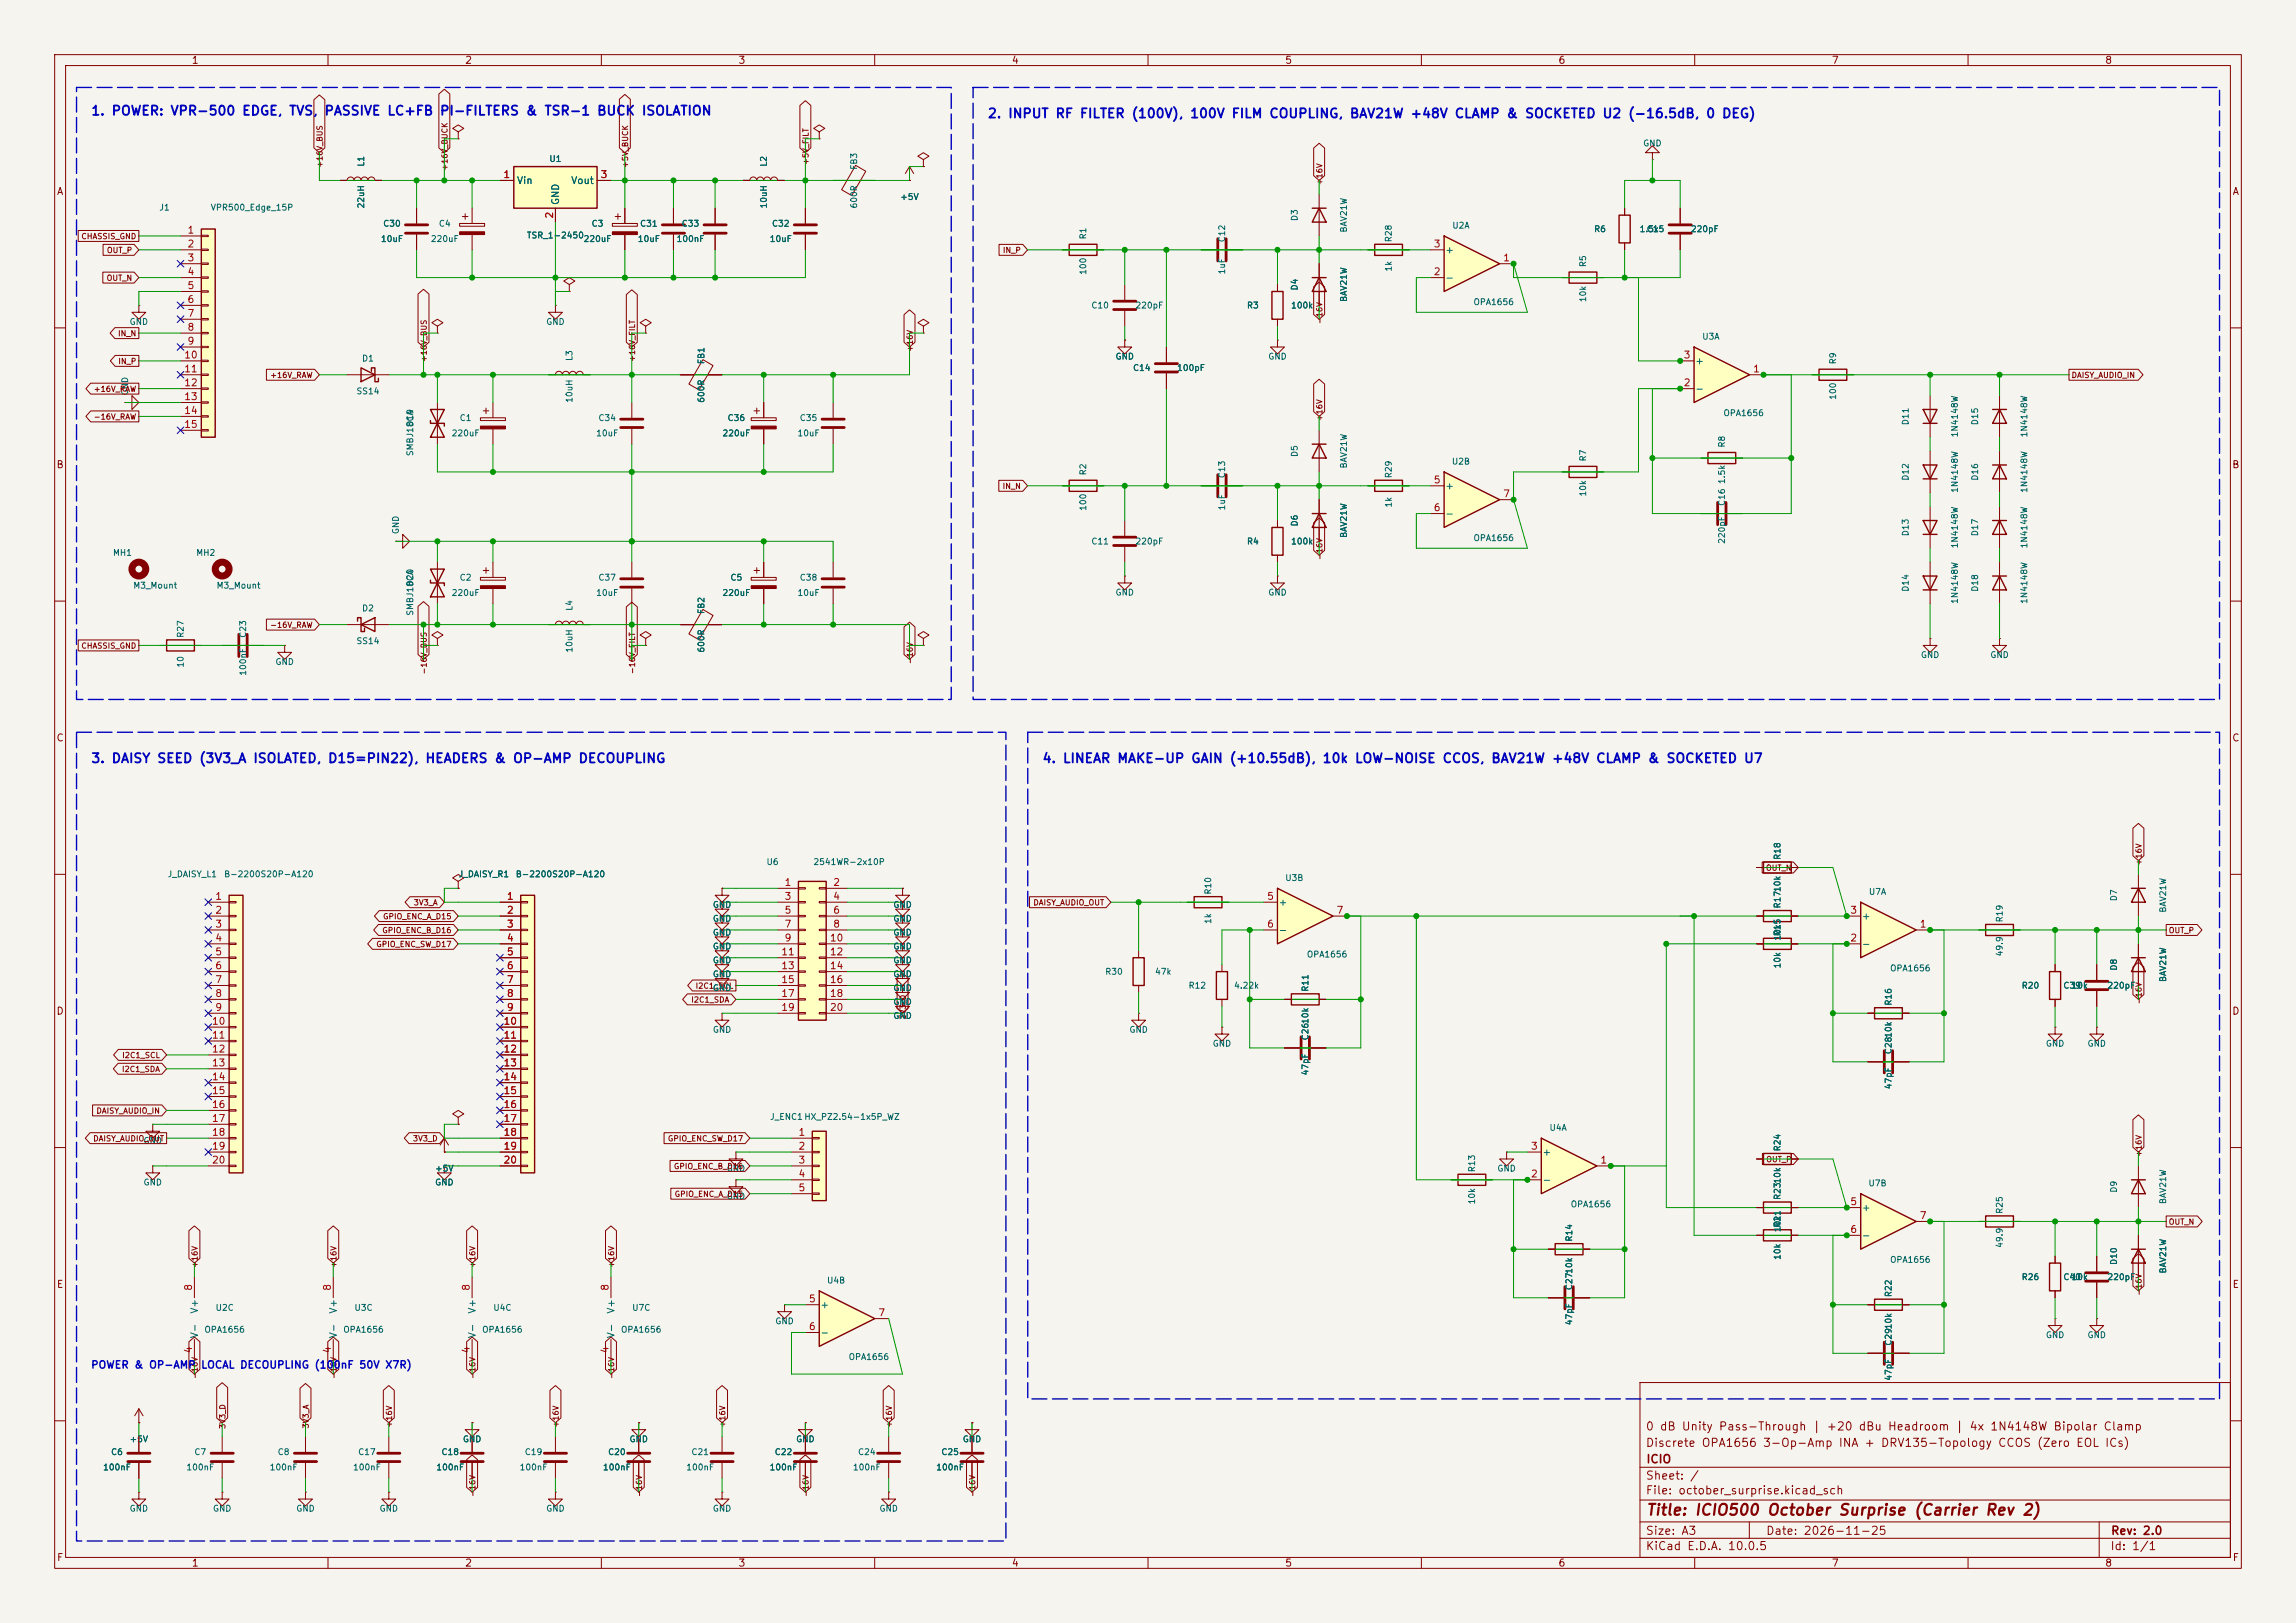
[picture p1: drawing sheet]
<svg xmlns="http://www.w3.org/2000/svg" width="420mm" height="297mm" viewBox="0 0 420 297" stroke-linecap="round" stroke-linejoin="round" font-family="sans-serif">
<defs><g id="words">
<text font-size="2" fill="#840000" x="301" y="277.8">Title: ICIO500 October Surprise (Carrier Rev 2)</text>
<g font-size="1.7" fill="#0000c2">
<text x="16.6" y="21.5">1. POWER: VPR-500 EDGE, TVS, PASSIVE LC+FB</text>
<text x="80.3" y="21.5">PI-FILTERS &amp; TSR-1 BUCK ISOLATION</text>
<text x="180.6" y="22">2. INPUT RF FILTER (100V), 100V FILM COUPLING, BAV21W +48V CLAMP &amp; SOCKETED U2 (-16.5dB, 0 DEG)</text>
<text x="16.6" y="140">3. DAISY SEED (3V3_A ISOLATED, D15=PIN22), HEADERS &amp; OP-AMP DECOUPLING</text>
<text x="190.6" y="140">4. LINEAR MAKE-UP GAIN (+10.55dB), 10k LOW-NOISE CCOS, BAV21W +48V CLAMP &amp; SOCKETED U7</text>
</g>
<g font-size="1.5" fill="#840000">
<text x="300.9" y="262.1">0 dB Unity Pass-Through | +20 dBu Headroom | 4x 1N4148W Bipolar Clamp</text>
<text x="300.9" y="265.1">Discrete OPA1656 3-Op-Amp INA + DRV135-Topology CCOS (Zero EOL ICs)</text>
<text x="301" y="268.1">ICIO</text>
<text x="300.9" y="273.8">File: october_surprise.kicad_sch</text>
<text x="300.9" y="271.1">Sheet: /</text>
<text x="300.9" y="281.2">Size: A3</text>
<text x="322.9" y="281.2">Date: 2026-11-25</text>
<text x="386" y="281.2">Rev: 2.0</text>
<text x="300.9" y="284">KiCad E.D.A. 10.0.5</text>
<text x="385.9" y="284">Id: 1/1</text>
</g>
<g font-size="1.3" fill="#840000">
<text x="35" y="12">1</text>
<text x="85" y="12">2</text>
<text x="135" y="12">3</text>
<text x="185" y="12">4</text>
<text x="235" y="12">5</text>
<text x="285" y="12">6</text>
<text x="335" y="12">7</text>
<text x="385" y="12">8</text>
<text x="10.3" y="36">A</text>
<text x="408.3" y="36">A</text>
<text x="10.2" y="86">B</text>
<text x="408.2" y="86">B</text>
<text x="10.2" y="136">C</text>
<text x="408.2" y="136">C</text>
<text x="10.2" y="186">D</text>
<text x="408.2" y="186">D</text>
<text x="10.3" y="236">E</text>
<text x="408.3" y="236">E</text>
<text x="10.3" y="286">F</text>
<text x="35" y="287">1</text>
<text x="85" y="287">2</text>
<text x="135" y="287">3</text>
<text x="185" y="287">4</text>
<text x="235" y="287">5</text>
<text x="285" y="287">6</text>
<text x="335" y="287">7</text>
<text x="385" y="287">8</text>
<text x="408.3" y="286">F</text>
</g>
<g font-size="1.3" fill="#a90000">
<text x="92" y="32.9">1</text>
<text x="109.8" y="32.9">3</text>
<text x="101.5" y="40.1" transform="rotate(-90 101.5 40.1)">2</text>
<text x="34.2" y="43">1</text>
<text x="34.2" y="45.6">2</text>
<text x="262.2" y="45.6">3</text>
<text x="34.2" y="48.1">3</text>
<text x="34.2" y="50.7">4</text>
<text x="34.2" y="53.2">5</text>
<text x="262.2" y="50.7">2</text>
<text x="274.9" y="48.1">1</text>
<text x="34.2" y="55.7">6</text>
<text x="34.2" y="58.3">7</text>
<text x="33.6" y="65.9">10</text>
<text x="34.2" y="60.8">8</text>
<text x="34.2" y="63.4">9</text>
<text x="307.9" y="65.9">3</text>
<text x="33.6" y="68.4">11</text>
<text x="33.6" y="71">12</text>
<text x="307.9" y="71">2</text>
<text x="320.6" y="68.4">1</text>
<text x="33.6" y="73.5">13</text>
<text x="33.6" y="76.1">14</text>
<text x="33.6" y="78.6">15</text>
<text x="262.2" y="88.8">5</text>
<text x="262.2" y="93.8">6</text>
<text x="274.9" y="91.3">7</text>
<text x="39.3" y="165">1</text>
<text x="39.3" y="167.5">2</text>
<text x="92.6" y="165">1</text>
<text x="92.6" y="167.5">2</text>
<text x="143.4" y="162.4">1</text>
<text x="143.4" y="165">3</text>
<text x="143.4" y="167.5">5</text>
<text x="152.3" y="162.4">2</text>
<text x="152.3" y="165">4</text>
<text x="152.3" y="167.5">6</text>
<text x="231.7" y="165">5</text>
<text x="244.4" y="167.5">7</text>
<text x="338.4" y="167.5">3</text>
<text x="39.3" y="170">3</text>
<text x="39.3" y="172.6">4</text>
<text x="92.6" y="170">3</text>
<text x="92.6" y="172.6">4</text>
<text x="143.4" y="170">7</text>
<text x="143.4" y="172.6">9</text>
<text x="151.7" y="172.6">10</text>
<text x="152.3" y="170">8</text>
<text x="231.7" y="170">6</text>
<text x="338.4" y="172.6">2</text>
<text x="351.1" y="170">1</text>
<text x="39.3" y="175.1">5</text>
<text x="39.3" y="177.7">6</text>
<text x="92.6" y="175.1">5</text>
<text x="92.6" y="177.7">6</text>
<text x="142.8" y="175.1">11</text>
<text x="142.8" y="177.7">13</text>
<text x="151.7" y="175.1">12</text>
<text x="151.7" y="177.7">14</text>
<text x="39.3" y="180.2">7</text>
<text x="39.3" y="182.7">8</text>
<text x="39.3" y="185.3">9</text>
<text x="92.6" y="180.2">7</text>
<text x="92.6" y="182.7">8</text>
<text x="92.6" y="185.3">9</text>
<text x="142.8" y="180.2">15</text>
<text x="142.8" y="182.7">17</text>
<text x="142.8" y="185.3">19</text>
<text x="151.7" y="180.2">16</text>
<text x="151.7" y="182.7">18</text>
<text x="151.7" y="185.3">20</text>
<text x="38.7" y="187.8">10</text>
<text x="38.7" y="190.4">11</text>
<text x="92" y="187.8">10</text>
<text x="92" y="190.4">11</text>
<text x="38.7" y="192.9">12</text>
<text x="38.7" y="195.4">13</text>
<text x="38.7" y="198">14</text>
<text x="92" y="192.9">12</text>
<text x="92" y="195.4">13</text>
<text x="92" y="198">14</text>
<text x="38.7" y="200.5">15</text>
<text x="38.7" y="203.1">16</text>
<text x="92" y="200.5">15</text>
<text x="92" y="203.1">16</text>
<text x="38.7" y="205.6">17</text>
<text x="38.7" y="208.1">18</text>
<text x="92" y="205.6">17</text>
<text x="92" y="208.1">18</text>
<text x="146" y="208.1">1</text>
<text x="38.7" y="210.7">19</text>
<text x="38.7" y="213.2">20</text>
<text x="92" y="210.7">19</text>
<text x="92" y="213.2">20</text>
<text x="146" y="210.7">2</text>
<text x="146" y="213.2">3</text>
<text x="146" y="215.8">4</text>
<text x="279.9" y="215.8">2</text>
<text x="279.9" y="210.7">3</text>
<text x="292.6" y="213.2">1</text>
<text x="146" y="218.3">5</text>
<text x="338.4" y="220.8">5</text>
<text x="338.4" y="225.9">6</text>
<text x="351.1" y="223.4">7</text>
<text x="35.4" y="236.3" transform="rotate(-90 35.4 236.3)">8</text>
<text x="60.8" y="236.3" transform="rotate(-90 60.8 236.3)">8</text>
<text x="86.2" y="236.3" transform="rotate(-90 86.2 236.3)">8</text>
<text x="111.6" y="236.3" transform="rotate(-90 111.6 236.3)">8</text>
<text x="147.9" y="238.6">5</text>
<text x="147.9" y="243.7">6</text>
<text x="160.6" y="241.2">7</text>
<text x="35.4" y="247.7" transform="rotate(-90 35.4 247.7)">4</text>
<text x="60.8" y="247.7" transform="rotate(-90 60.8 247.7)">4</text>
<text x="86.2" y="247.7" transform="rotate(-90 86.2 247.7)">4</text>
<text x="111.6" y="247.7" transform="rotate(-90 111.6 247.7)">4</text>
</g>
<g font-size="1.3" fill="#006464">
<text x="94.5" y="34">Vin</text>
<text x="104.4" y="34">Vout</text>
<text x="102.6" y="37.6" transform="rotate(-90 102.6 37.6)">GND</text>
<text x="264.3" y="46.7">+</text>
<text x="264.3" y="51.8">-</text>
<text x="310" y="67">+</text>
<text x="310" y="72.1">-</text>
<text x="264.3" y="89.9">+</text>
<text x="264.3" y="94.9">-</text>
<text x="233.8" y="166.1">+</text>
<text x="233.8" y="171.1">-</text>
<text x="340.5" y="173.7">-</text>
<text x="340.5" y="168.6">+</text>
<text x="282" y="211.8">+</text>
<text x="282" y="216.9">-</text>
<text x="340.5" y="221.9">+</text>
<text x="340.5" y="227">-</text>
<text x="150" y="239.7">+</text>
<text x="36.5" y="245" transform="rotate(-90 36.5 245)">V-</text>
<text x="36.5" y="240.5" transform="rotate(-90 36.5 240.5)">V+</text>
<text x="61.9" y="245" transform="rotate(-90 61.9 245)">V-</text>
<text x="61.9" y="240.5" transform="rotate(-90 61.9 240.5)">V+</text>
<text x="87.3" y="245" transform="rotate(-90 87.3 245)">V-</text>
<text x="87.3" y="240.5" transform="rotate(-90 87.3 240.5)">V+</text>
<text x="112.7" y="245" transform="rotate(-90 112.7 245)">V-</text>
<text x="112.7" y="240.5" transform="rotate(-90 112.7 240.5)">V+</text>
<text x="150" y="244.8">-</text>
</g>
<g font-size="1.3" fill="#0000c2">
<text x="16.5" y="250.8">POWER &amp; OP-AMP</text>
<text x="36.7" y="250.8">LOCAL DECOUPLING (100nF 50V X7R)</text>
</g>
<g font-size="1.1" fill="#006464">
<text x="100.4" y="29.9">U1</text>
<text x="300.5" y="27">GND</text>
<text x="66.9" y="30.6" transform="rotate(-90 66.9 30.6)">L1</text>
<text x="140.5" y="30.6" transform="rotate(-90 140.5 30.6)">L2</text>
<text x="157" y="31.2" transform="rotate(-90 157 31.2)">FB3</text>
<text x="29" y="38.8">J1</text>
<text x="38.4" y="38.8">VPR500_Edge_15P</text>
<text x="66.9" y="38.3" transform="rotate(-90 66.9 38.3)">22uH</text>
<text x="70" y="41.7">C30</text>
<text x="80.2" y="41.7">C4</text>
<text x="108.1" y="41.7">C3</text>
<text x="117" y="41.7">C31</text>
<text x="124.6" y="41.7">C33</text>
<text x="140.5" y="38.3" transform="rotate(-90 140.5 38.3)">10uH</text>
<text x="141.1" y="41.7">C32</text>
<text x="157" y="38.3" transform="rotate(-90 157 38.3)">600R</text>
<text x="164.6" y="36.9">+5V</text>
<text x="237.6" y="40.6" transform="rotate(-90 237.6 40.6)">D3</text>
<text x="69.6" y="44.5">10uF</text>
<text x="78.7" y="44.5">220uF</text>
<text x="96.3" y="43.9">TSR_1-2450</text>
<text x="106.6" y="44.5">220uF</text>
<text x="116.6" y="44.5">10uF</text>
<text x="123.7" y="44.5">100nF</text>
<text x="140.7" y="44.5">10uF</text>
<text x="199" y="43.9" transform="rotate(-90 199 43.9)">R1</text>
<text x="224.4" y="44.4" transform="rotate(-90 224.4 44.4)">C12</text>
<text x="246.6" y="42.6" transform="rotate(-90 246.6 42.6)">BAV21W</text>
<text x="254.8" y="44.4" transform="rotate(-90 254.8 44.4)">R28</text>
<text x="265.6" y="42.1">U2A</text>
<text x="291.5" y="42.7">R6</text>
<text x="299.8" y="42.7">1.5k</text>
<text x="301.1" y="42.7">C15</text>
<text x="309.2" y="42.7">220pF</text>
<text x="199" y="50.4" transform="rotate(-90 199 50.4)">100</text>
<text x="224.4" y="50.3" transform="rotate(-90 224.4 50.3)">1uF</text>
<text x="237.6" y="53.3" transform="rotate(-90 237.6 53.3)">D4</text>
<text x="254.8" y="49.8" transform="rotate(-90 254.8 49.8)">1k</text>
<text x="290.4" y="49" transform="rotate(-90 290.4 49)">R5</text>
<text x="23.6" y="59.7">GND</text>
<text x="99.8" y="59.7">GND</text>
<text x="199.5" y="56.7">C10</text>
<text x="207.6" y="56.7">220pF</text>
<text x="228" y="56.7">R3</text>
<text x="236.1" y="56.7">100k</text>
<text x="246.6" y="55.3" transform="rotate(-90 246.6 55.3)">BAV21W</text>
<text x="269.4" y="56.1">OPA1656</text>
<text x="290.4" y="55.4" transform="rotate(-90 290.4 55.4)">10k</text>
<text x="311.3" y="62.4">U3A</text>
<text x="66.1" y="66.4">D1</text>
<text x="105" y="66.2" transform="rotate(-90 105 66.2)">L3</text>
<text x="129.1" y="66.7" transform="rotate(-90 129.1 66.7)">FB1</text>
<text x="204" y="66.1">GND</text>
<text x="207.2" y="68.1">C14</text>
<text x="215.2" y="68.1">100pF</text>
<text x="231.9" y="66.1">GND</text>
<text x="336.1" y="66.8" transform="rotate(-90 336.1 66.8)">R9</text>
<text x="23.7" y="72.4" transform="rotate(-90 23.7 72.4)">GND</text>
<text x="65.1" y="72.4">SS14</text>
<text x="84" y="77.3">C1</text>
<text x="105" y="73.8" transform="rotate(-90 105 73.8)">10uH</text>
<text x="109.4" y="77.3">C34</text>
<text x="129.1" y="73.8" transform="rotate(-90 129.1 73.8)">600R</text>
<text x="133" y="77.3">C36</text>
<text x="146.2" y="77.3">C35</text>
<text x="315.2" y="76.4">OPA1656</text>
<text x="336.1" y="73.3" transform="rotate(-90 336.1 73.3)">100</text>
<text x="349.4" y="77.9" transform="rotate(-90 349.4 77.9)">D11</text>
<text x="362.1" y="77.9" transform="rotate(-90 362.1 77.9)">D15</text>
<text x="75.8" y="83.6" transform="rotate(-90 75.8 83.6)">SMBJ18CA</text>
<text x="75.8" y="78.2" transform="rotate(-90 75.8 78.2)">D19</text>
<text x="82.5" y="80.1">220uF</text>
<text x="108.9" y="80.1">10uF</text>
<text x="132" y="80.1">220uF</text>
<text x="145.8" y="80.1">10uF</text>
<text x="237.6" y="83.7" transform="rotate(-90 237.6 83.7)">D5</text>
<text x="315.8" y="82" transform="rotate(-90 315.8 82)">R8</text>
<text x="358.4" y="80.1" transform="rotate(-90 358.4 80.1)">1N4148W</text>
<text x="371.1" y="80.1" transform="rotate(-90 371.1 80.1)">1N4148W</text>
<text x="199" y="87.1" transform="rotate(-90 199 87.1)">R2</text>
<text x="224.4" y="87.6" transform="rotate(-90 224.4 87.6)">C13</text>
<text x="246.6" y="85.8" transform="rotate(-90 246.6 85.8)">BAV21W</text>
<text x="254.8" y="87.6" transform="rotate(-90 254.8 87.6)">R29</text>
<text x="265.5" y="85.3">U2B</text>
<text x="290.4" y="84.5" transform="rotate(-90 290.4 84.5)">R7</text>
<text x="315.8" y="88.7" transform="rotate(-90 315.8 88.7)">1.5k</text>
<text x="349.4" y="88.1" transform="rotate(-90 349.4 88.1)">D12</text>
<text x="362.1" y="88.1" transform="rotate(-90 362.1 88.1)">D16</text>
<text x="199" y="93.6" transform="rotate(-90 199 93.6)">100</text>
<text x="224.4" y="93.5" transform="rotate(-90 224.4 93.5)">1uF</text>
<text x="254.8" y="93" transform="rotate(-90 254.8 93)">1k</text>
<text x="290.4" y="91" transform="rotate(-90 290.4 91)">10k</text>
<text x="315.8" y="92.7" transform="rotate(-90 315.8 92.7)">C16</text>
<text x="358.4" y="90.3" transform="rotate(-90 358.4 90.3)">1N4148W</text>
<text x="371.1" y="90.3" transform="rotate(-90 371.1 90.3)">1N4148W</text>
<text x="20.6" y="102">MH1</text>
<text x="35.8" y="102">MH2</text>
<text x="73.2" y="97.8" transform="rotate(-90 73.2 97.8)">GND</text>
<text x="199.5" y="99.9">C11</text>
<text x="207.6" y="99.9">220pF</text>
<text x="228" y="99.9">R4</text>
<text x="236.1" y="99.9">100k</text>
<text x="237.6" y="96.4" transform="rotate(-90 237.6 96.4)">D6</text>
<text x="246.6" y="98.5" transform="rotate(-90 246.6 98.5)">BAV21W</text>
<text x="269.4" y="99.3">OPA1656</text>
<text x="315.8" y="99.6" transform="rotate(-90 315.8 99.6)">220pF</text>
<text x="349.4" y="98.2" transform="rotate(-90 349.4 98.2)">D13</text>
<text x="358.4" y="100.5" transform="rotate(-90 358.4 100.5)">1N4148W</text>
<text x="362.1" y="98.2" transform="rotate(-90 362.1 98.2)">D17</text>
<text x="371.1" y="100.5" transform="rotate(-90 371.1 100.5)">1N4148W</text>
<text x="24.3" y="108">M3_Mount</text>
<text x="39.5" y="108">M3_Mount</text>
<text x="75.8" y="107.4" transform="rotate(-90 75.8 107.4)">D20</text>
<text x="84" y="106.5">C2</text>
<text x="109.4" y="106.5">C37</text>
<text x="133.5" y="106.5">C5</text>
<text x="146.2" y="106.5">C38</text>
<text x="66.1" y="112.1">D2</text>
<text x="75.8" y="112.8" transform="rotate(-90 75.8 112.8)">SMBJ18CA</text>
<text x="82.5" y="109.3">220uF</text>
<text x="105" y="111.9" transform="rotate(-90 105 111.9)">L4</text>
<text x="108.9" y="109.3">10uF</text>
<text x="129.1" y="112.5" transform="rotate(-90 129.1 112.5)">FB2</text>
<text x="132" y="109.3">220uF</text>
<text x="145.8" y="109.3">10uF</text>
<text x="204" y="109.2">GND</text>
<text x="231.9" y="109.2">GND</text>
<text x="349.4" y="108.4" transform="rotate(-90 349.4 108.4)">D14</text>
<text x="358.4" y="110.6" transform="rotate(-90 358.4 110.6)">1N4148W</text>
<text x="362.1" y="108.4" transform="rotate(-90 362.1 108.4)">D18</text>
<text x="371.1" y="110.6" transform="rotate(-90 371.1 110.6)">1N4148W</text>
<text x="33.9" y="116.8" transform="rotate(-90 33.9 116.8)">R27</text>
<text x="45.3" y="116.8" transform="rotate(-90 45.3 116.8)">C23</text>
<text x="65.1" y="118.1">SS14</text>
<text x="105" y="119.5" transform="rotate(-90 105 119.5)">10uH</text>
<text x="129.1" y="119.5" transform="rotate(-90 129.1 119.5)">600R</text>
<text x="33.9" y="122.3" transform="rotate(-90 33.9 122.3)">10</text>
<text x="45.3" y="123.8" transform="rotate(-90 45.3 123.8)">100nF</text>
<text x="50.3" y="121.9">GND</text>
<text x="351.3" y="120.7">GND</text>
<text x="364" y="120.7">GND</text>
<text x="30.6" y="160.8">J_DAISY_L1</text>
<text x="40.9" y="160.8">B-2200S20P-A120</text>
<text x="83.8" y="160.8">J_DAISY_R1</text>
<text x="94.2" y="160.8">B-2200S20P-A120</text>
<text x="140.1" y="158.6">U6</text>
<text x="148.7" y="158.6">2541WR-2x10P</text>
<text x="235" y="161.5">U3B</text>
<text x="326" y="157.5" transform="rotate(-90 326 157.5)">R18</text>
<text x="130.3" y="166.4">GND</text>
<text x="163.3" y="166.4">GND</text>
<text x="221.8" y="163.8" transform="rotate(-90 221.8 163.8)">R10</text>
<text x="326" y="166.3" transform="rotate(-90 326 166.3)">R1710k</text>
<text x="341.8" y="164">U7A</text>
<text x="387.5" y="165" transform="rotate(-90 387.5 165)">D7</text>
<text x="396.5" y="167.1" transform="rotate(-90 396.5 167.1)">BAV21W</text>
<text x="130.3" y="171.5">GND</text>
<text x="130.3" y="168.9">GND</text>
<text x="163.3" y="168.9">GND</text>
<text x="163.3" y="171.5">GND</text>
<text x="221.8" y="169.2" transform="rotate(-90 221.8 169.2)">1k</text>
<text x="326" y="172.2" transform="rotate(-90 326 172.2)">10k</text>
<text x="326" y="171.4" transform="rotate(-90 326 171.4)">R15</text>
<text x="366.6" y="168.9" transform="rotate(-90 366.6 168.9)">R19</text>
<text x="130.3" y="176.6">GND</text>
<text x="130.3" y="179.1">GND</text>
<text x="130.3" y="174">GND</text>
<text x="163.3" y="179.1">GND</text>
<text x="163.3" y="176.6">GND</text>
<text x="163.3" y="174">GND</text>
<text x="202.1" y="178.6">R30</text>
<text x="211.2" y="178.6">47k</text>
<text x="239" y="175.5">OPA1656</text>
<text x="326" y="177.3" transform="rotate(-90 326 177.3)">10k</text>
<text x="345.6" y="178">OPA1656</text>
<text x="366.6" y="175.1" transform="rotate(-90 366.6 175.1)">49.9</text>
<text x="387.5" y="177.7" transform="rotate(-90 387.5 177.7)">D8</text>
<text x="396.5" y="179.8" transform="rotate(-90 396.5 179.8)">BAV21W</text>
<text x="130.3" y="181.6">GND</text>
<text x="163.3" y="181.6">GND</text>
<text x="163.3" y="184.2">GND</text>
<text x="217.3" y="181.2">R12</text>
<text x="225.6" y="181.2">4.22k</text>
<text x="239.6" y="181.6" transform="rotate(-90 239.6 181.6)">R11</text>
<text x="346.3" y="184.1" transform="rotate(-90 346.3 184.1)">R16</text>
<text x="369.7" y="181.2">R20</text>
<text x="377.3" y="181.2">C39</text>
<text x="378.8" y="181.2">10k</text>
<text x="385.4" y="181.2">220pF</text>
<text x="130.3" y="189.3">GND</text>
<text x="163.3" y="186.7">GND</text>
<text x="206.5" y="189.3">GND</text>
<text x="221.7" y="191.8">GND</text>
<text x="239.6" y="190.5" transform="rotate(-90 239.6 190.5)">C2610k</text>
<text x="374.1" y="191.8">GND</text>
<text x="381.8" y="191.8">GND</text>
<text x="239.6" y="196.9" transform="rotate(-90 239.6 196.9)">47pF</text>
<text x="346.3" y="193" transform="rotate(-90 346.3 193)">C2810k</text>
<text x="346.3" y="199.4" transform="rotate(-90 346.3 199.4)">47pF</text>
<text x="26.2" y="209.6">GND</text>
<text x="140.8" y="205.2">J_ENC1HX_PZ2.54-1x5P_WZ</text>
<text x="283.3" y="207.2">U4A</text>
<text x="79.5" y="214.7">+5V</text>
<text x="132.8" y="214.7">GND</text>
<text x="270.1" y="214.6" transform="rotate(-90 270.1 214.6)">R13</text>
<text x="273.8" y="214.7">GND</text>
<text x="326" y="210.8" transform="rotate(-90 326 210.8)">R24</text>
<text x="26.2" y="217.2">GND</text>
<text x="79.5" y="217.2">GND</text>
<text x="132.8" y="219.7">GND</text>
<text x="270.1" y="220.5" transform="rotate(-90 270.1 220.5)">10k</text>
<text x="287.2" y="221.2">OPA1656</text>
<text x="326" y="219.7" transform="rotate(-90 326 219.7)">R2310k</text>
<text x="341.7" y="217.4">U7B</text>
<text x="387.5" y="218.4" transform="rotate(-90 387.5 218.4)">D9</text>
<text x="396.5" y="220.4" transform="rotate(-90 396.5 220.4)">BAV21W</text>
<text x="287.9" y="227.3" transform="rotate(-90 287.9 227.3)">R14</text>
<text x="326" y="225.6" transform="rotate(-90 326 225.6)">10k</text>
<text x="326" y="224.8" transform="rotate(-90 326 224.8)">R21</text>
<text x="366.6" y="222.2" transform="rotate(-90 366.6 222.2)">R25</text>
<text x="326" y="230.7" transform="rotate(-90 326 230.7)">10k</text>
<text x="345.6" y="231.4">OPA1656</text>
<text x="366.6" y="228.5" transform="rotate(-90 366.6 228.5)">49.9</text>
<text x="387.5" y="231.6" transform="rotate(-90 387.5 231.6)">D10</text>
<text x="396.5" y="233.1" transform="rotate(-90 396.5 233.1)">BAV21W</text>
<text x="151.2" y="235.1">U4B</text>
<text x="287.9" y="236.2" transform="rotate(-90 287.9 236.2)">C2710k</text>
<text x="346.3" y="237.5" transform="rotate(-90 346.3 237.5)">R22</text>
<text x="369.7" y="234.5">R26</text>
<text x="377.3" y="234.5">C40</text>
<text x="378.8" y="234.5">10k</text>
<text x="385.4" y="234.5">220pF</text>
<text x="37.3" y="244.1">OPA1656</text>
<text x="39.3" y="240.1">U2C</text>
<text x="62.7" y="244.1">OPA1656</text>
<text x="64.7" y="240.1">U3C</text>
<text x="88.1" y="244.1">OPA1656</text>
<text x="90.1" y="240.1">U4C</text>
<text x="113.5" y="244.1">OPA1656</text>
<text x="115.5" y="240.1">U7C</text>
<text x="141.7" y="242.6">GND</text>
<text x="287.9" y="242.6" transform="rotate(-90 287.9 242.6)">47pF</text>
<text x="374.1" y="245.1">GND</text>
<text x="381.8" y="245.1">GND</text>
<text x="155.1" y="249.1">OPA1656</text>
<text x="346.3" y="246.4" transform="rotate(-90 346.3 246.4)">C2910k</text>
<text x="346.3" y="252.8" transform="rotate(-90 346.3 252.8)">47pF</text>
<text x="18.7" y="269.3">100nF</text>
<text x="20.2" y="266.5">C6</text>
<text x="23.6" y="264.2">+5V</text>
<text x="34" y="269.3">100nF</text>
<text x="35.5" y="266.5">C7</text>
<text x="49.2" y="269.3">100nF</text>
<text x="50.7" y="266.5">C8</text>
<text x="64.5" y="269.3">100nF</text>
<text x="65.4" y="266.5">C17</text>
<text x="79.7" y="269.3">100nF</text>
<text x="80.7" y="266.5">C18</text>
<text x="84.6" y="264.2">GND</text>
<text x="94.9" y="269.3">100nF</text>
<text x="95.9" y="266.5">C19</text>
<text x="110.2" y="269.3">100nF</text>
<text x="111.1" y="266.5">C20</text>
<text x="115.1" y="264.2">GND</text>
<text x="125.4" y="269.3">100nF</text>
<text x="126.4" y="266.5">C21</text>
<text x="140.7" y="269.3">100nF</text>
<text x="141.6" y="266.5">C22</text>
<text x="145.5" y="264.2">GND</text>
<text x="155.9" y="269.3">100nF</text>
<text x="156.9" y="266.5">C24</text>
<text x="171.1" y="269.3">100nF</text>
<text x="172.1" y="266.5">C25</text>
<text x="176" y="264.2">GND</text>
<text x="23.6" y="276.9">GND</text>
<text x="38.9" y="276.9">GND</text>
<text x="54.1" y="276.9">GND</text>
<text x="69.3" y="276.9">GND</text>
<text x="99.8" y="276.9">GND</text>
<text x="130.3" y="276.9">GND</text>
<text x="160.8" y="276.9">GND</text>
</g>
<g font-size="1" fill="#840000">
<text x="59.2" y="30.8" transform="rotate(-90 59.2 30.8)">+16V_BUS</text>
<text x="82.1" y="31.3" transform="rotate(-90 82.1 31.3)">+16V_BUCK</text>
<text x="115.1" y="30.8" transform="rotate(-90 115.1 30.8)">+5V_BUCK</text>
<text x="148.1" y="30.3" transform="rotate(-90 148.1 30.3)">+5V_FILT</text>
<text x="242.1" y="34" transform="rotate(-90 242.1 34)">+16V</text>
<text x="14.8" y="44">CHASSIS_GND</text>
<text x="19.5" y="46.5">OUT_P</text>
<text x="183.3" y="46.5">IN_P</text>
<text x="19.4" y="51.6">OUT_N</text>
<text x="242.1" y="59.4" transform="rotate(-90 242.1 59.4)">-16V</text>
<text x="21.5" y="61.8">IN_N</text>
<text x="167.2" y="64.5" transform="rotate(-90 167.2 64.5)">+16V</text>
<text x="17.1" y="71.9">+16V_RAW</text>
<text x="21.5" y="66.9">IN_P</text>
<text x="49.3" y="69.4">+16V_RAW</text>
<text x="78.3" y="66.4" transform="rotate(-90 78.3 66.4)">+16V_BUS</text>
<text x="116.4" y="66.3" transform="rotate(-90 116.4 66.3)">+16V_FILT</text>
<text x="378.8" y="69.4">DAISY_AUDIO_IN</text>
<text x="17.1" y="77">-16V_RAW</text>
<text x="242.1" y="77.2" transform="rotate(-90 242.1 77.2)">+16V</text>
<text x="183.3" y="89.7">IN_N</text>
<text x="242.1" y="102.6" transform="rotate(-90 242.1 102.6)">-16V</text>
<text x="14.8" y="118.9">CHASSIS_GND</text>
<text x="49.3" y="115.1">-16V_RAW</text>
<text x="78.3" y="123.5" transform="rotate(-90 78.3 123.5)">-16V_BUS</text>
<text x="116.4" y="123.5" transform="rotate(-90 116.4 123.5)">-16V_FILT</text>
<text x="167.2" y="121.6" transform="rotate(-90 167.2 121.6)">-16V</text>
<text x="322.9" y="159.6">OUT_N</text>
<text x="392" y="158.5" transform="rotate(-90 392 158.5)">+16V</text>
<text x="75.6" y="165.9">3V3_A</text>
<text x="188.9" y="165.9">DAISY_AUDIO_OUT</text>
<text x="68.7" y="173.5">GPIO_ENC_SW_D17</text>
<text x="69.8" y="171">GPIO_ENC_B_D16</text>
<text x="70" y="168.5">GPIO_ENC_A_D15</text>
<text x="396.6" y="171">OUT_P</text>
<text x="126.3" y="183.7">I2C1_SDA</text>
<text x="127.1" y="181.2">I2C1_SCL</text>
<text x="392" y="183.9" transform="rotate(-90 392 183.9)">-16V</text>
<text x="165.9" y="186.7" transform="rotate(-90 165.9 186.7)">3V3_D</text>
<text x="22.2" y="196.4">I2C1_SDA</text>
<text x="22.2" y="193.9">I2C1_SCL</text>
<text x="17" y="209.1">DAISY_AUDIO_OUT</text>
<text x="17.5" y="204">DAISY_AUDIO_IN</text>
<text x="75.4" y="209.1">3V3_D</text>
<text x="122.1" y="209.1">GPIO_ENC_SW_D17</text>
<text x="123.2" y="214.2">GPIO_ENC_B_D16</text>
<text x="323" y="212.9">OUT_P</text>
<text x="392" y="211.8" transform="rotate(-90 392 211.8)">+16V</text>
<text x="123.3" y="219.3">GPIO_ENC_A_D15</text>
<text x="396.6" y="224.3">OUT_N</text>
<text x="36.4" y="232.1" transform="rotate(-90 36.4 232.1)">+16V</text>
<text x="61.8" y="232.1" transform="rotate(-90 61.8 232.1)">+16V</text>
<text x="87.2" y="232.1" transform="rotate(-90 87.2 232.1)">+16V</text>
<text x="112.6" y="232.1" transform="rotate(-90 112.6 232.1)">+16V</text>
<text x="392" y="237.2" transform="rotate(-90 392 237.2)">-16V</text>
<text x="36.4" y="252.4" transform="rotate(-90 36.4 252.4)">-16V</text>
<text x="61.8" y="252.4" transform="rotate(-90 61.8 252.4)">-16V</text>
<text x="87.2" y="252.4" transform="rotate(-90 87.2 252.4)">-16V</text>
<text x="112.6" y="252.4" transform="rotate(-90 112.6 252.4)">-16V</text>
<text x="41.5" y="261.6" transform="rotate(-90 41.5 261.6)">3V3_D</text>
<text x="56.7" y="261.5" transform="rotate(-90 56.7 261.5)">3V3_A</text>
<text x="71.9" y="261.3" transform="rotate(-90 71.9 261.3)">+16V</text>
<text x="102.4" y="261.3" transform="rotate(-90 102.4 261.3)">+16V</text>
<text x="132.9" y="261.3" transform="rotate(-90 132.9 261.3)">+16V</text>
<text x="163.4" y="261.3" transform="rotate(-90 163.4 261.3)">+16V</text>
<text x="87.2" y="274" transform="rotate(-90 87.2 274)">-16V</text>
<text x="117.7" y="274" transform="rotate(-90 117.7 274)">-16V</text>
<text x="148.1" y="274" transform="rotate(-90 148.1 274)">-16V</text>
<text x="178.6" y="274" transform="rotate(-90 178.6 274)">-16V</text>
</g>
</g></defs>
<path d="M0 0h420v297h-420z" fill="#f5f4ef" stroke="#f5f4ef" stroke-width=".18"/>
<g fill="none" stroke="#840000" stroke-width=".18">
<path d="M10 10h400v277h-400zM12 12h396v273h-396zM60 10v2M110 10v2M160 10v2M210 10v2M260 10v2M310 10v2M360 10v2M62.2 33h1.3a.64 .64 0 0 1 .6-.6 .64 .64 0 0 1 .7 .6 .64 .64 0 0 1 .6-.6 .64 .64 0 0 1 .6 .6 .64 .64 0 0 1 .7-.6 .64 .64 0 0 1 .6 .6 .64 .64 0 0 1 .6-.6 .64 .64 0 0 1 .7 .6h1.2M233.7 52.1v1.2M233.7 58.4v1.3"/>
<path d="M10 60h2M408 60h2M10 110h2M408 110h2M10 160h2M408 160h2M10 210h2M408 210h2M375.9 229.9v1.2M375.9 236.2v1.3M300 253h108v32h-108zM10 260h2"/>
<path d="M177.8 260.3v1.3h1.3l-1.3 1.3-1.3-1.3h1.3M177.8 260.3h.1M177.8 262.9v2.8M177.8 267.7v2.8M300 278.5h108M300 274.5h108M300 268.5h108M320 278.5v3M384 278.5v6.5M408 260h2M60 285v2M110 285v2"/>
<path d="M160 285v2M210 285v2M260 285v2M300 281.5h108M310 285v2M360 285v2"/>
</g>
<path d="M232.7 53.3h2v5.1h-2zM374.9 231.1h2v5.1h-2z" fill="none" stroke="#840000" stroke-width=".25"/>
<path d="M175.8 265.9h4M175.8 267.5h4" fill="none" stroke="#840000" stroke-width=".51"/>
<path d="M146 161.3h5.1v25.4h-5.1z" fill="#ffffc2"/>
<path d="M146 161.3h5.1v25.4h-5.1z" fill="none" stroke="#840000" stroke-width=".25"/>
<g fill="none" stroke="#840000" stroke-width=".18">
<path d="M142.2 162.6h3.8M142.2 165.1h3.8M142.2 167.6h3.8M142.2 170.2h3.8M142.2 172.7h3.8M142.2 175.3h3.8M142.2 177.8h3.8M146 162.4h1.3v.3h-1.3zM146 165h1.3v.2h-1.3zM146 167.5h1.3v.3h-1.3zM146 170.1h1.3v.2h-1.3zM146 172.6h1.3v.2h-1.3z"/>
<path d="M146 175.1h1.3v.3h-1.3zM146 177.7h1.3v.2h-1.3zM149.9 162.4h1.2v.3h-1.2zM149.9 165h1.2v.2h-1.2zM149.9 167.5h1.2v.3h-1.2zM149.9 170.1h1.2v.2h-1.2zM149.9 172.6h1.2v.2h-1.2zM149.9 175.1h1.2v.3h-1.2zM149.9 177.7h1.2v.2h-1.2zM151.1 162.6h3.8M151.1 165.1h3.8M151.1 167.6h3.8"/>
<path d="M151.1 170.2h3.8M151.1 172.7h3.8M151.1 175.3h3.8M151.1 177.8h3.8M142.2 180.3h3.8M142.2 182.9h3.8M142.2 185.4h3.8M146 180.2h1.3v.3h-1.3zM146 182.8h1.3v.2h-1.3zM146 185.3h1.3v.2h-1.3zM149.9 180.2h1.2v.3h-1.2zM149.9 182.8h1.2v.2h-1.2z"/>
<path d="M149.9 185.3h1.2v.2h-1.2zM151.1 180.3h3.8M151.1 182.9h3.8M151.1 185.4h3.8"/>
</g>
<path d="M41.9 163.8h2.5v50.8h-2.5z" fill="#ffffc2"/>
<path d="M41.9 163.8h2.5v50.8h-2.5zM389.9 215.9h2.5M391.2 215.9l1.2 2.5h-2.5zM389.9 228.6h2.5M391.2 228.6l1.2 2.5h-2.5z" fill="none" stroke="#840000" stroke-width=".25"/>
<g fill="none" stroke="#840000" stroke-width=".18">
<path d="M168.9 59.7l1-.6-1-.7-1 .7 1 .6v1.3M168.9 61h.1M80 116.8l1-.6-1-.6-1 .6 1 .6v1.3M80 118.1h.1M38.1 165.1h3.8M38.1 167.6h3.8M38.1 170.2h3.8M38.1 172.7h3.8M38.1 175.3h3.8M38.1 177.8h3.8M41.9 165h1.3v.2h-1.3zM41.9 167.5h1.3v.3h-1.3z"/>
<path d="M41.9 170.1h1.3v.2h-1.3zM41.9 172.6h1.3v.2h-1.3zM41.9 175.1h1.3v.3h-1.3zM41.9 177.7h1.3v.2h-1.3zM38.1 180.3h3.8M38.1 182.9h3.8M38.1 185.4h3.8M38.1 188h3.8M38.1 190.5h3.8M38.1 193h3.8M38.1 195.6h3.8M38.1 198.1h3.8"/>
<path d="M41.9 180.2h1.3v.3h-1.3zM41.9 182.8h1.3v.2h-1.3zM41.9 185.3h1.3v.2h-1.3zM41.9 187.8h1.3v.3h-1.3zM41.9 190.4h1.3v.2h-1.3zM41.9 192.9h1.3v.3h-1.3zM41.9 195.5h1.3v.2h-1.3zM41.9 198h1.3v.2h-1.3zM38.1 200.7h3.8M38.1 203.2h3.8M38.1 205.7h3.8M38.1 208.3h3.8"/>
<path d="M38.1 210.8h3.8M38.1 213.4h3.8M41.9 200.5h1.3v.3h-1.3zM41.9 203.1h1.3v.2h-1.3zM41.9 205.6h1.3v.3h-1.3zM41.9 208.2h1.3v.2h-1.3zM41.9 210.7h1.3v.2h-1.3zM41.9 213.2h1.3v.3h-1.3zM391.2 213.4v7.6M391.2 226.1v7.6M375.9 241.3v1.3h1.3l-1.3 1.2-1.3-1.2h1.3M375.9 241.3h.1"/>
</g>
<path d="M95.2 163.8h2.6v50.8h-2.6z" fill="#ffffc2"/>
<path d="M65.4 113.7v-.7h.6v2.6h.7v-.7M66 114.3l2.6-1.3v2.6zM78.7 104.1h2.6l-2.6 5.1h2.6zM78.7 106.2v.5h2.6v.5M95.2 163.8h2.6v50.8h-2.6zM266.7 214.9h5.1v2h-5.1z" fill="none" stroke="#840000" stroke-width=".25"/>
<g fill="none" stroke="#840000" stroke-width=".18">
<path d="M118.1 59.7l1-.6-1-.7-1 .7 1 .6v1.3M100.3 68.6h1.3a.64 .64 0 0 1 .6-.7 .64 .64 0 0 1 .7 .7 .64 .64 0 0 1 .6-.7 .64 .64 0 0 1 .6 .7 .64 .64 0 0 1 .7-.7 .64 .64 0 0 1 .6 .7 .64 .64 0 0 1 .6-.7 .64 .64 0 0 1 .7 .7h1.2M118.1 61h.1M124.5 68.6h2.5M128.6 65.8l1.8 1.1-2.5 4.4-1.9-1zM129.5 68.6h2.6M72.4 99.1h1.3v-1.3l1.2 1.3-1.2 1.2v-1.2M72.4 99.1h.1M63.5 114.3h7.6M80 102.9v7.6M87.9 105.7h4.6v.5h-4.6zM88.4 104.4h1"/>
<path d="M88.9 103.9v1M90.2 102.9v2.8M90.2 107.7v2.8M91.4 165.1h3.8M91.4 167.6h3.8M91.4 170.2h3.8M91.4 172.7h3.8M91.4 175.3h3.8M91.4 177.8h3.8M95.2 165h1.3v.2h-1.3zM95.2 167.5h1.3v.3h-1.3zM95.2 170.1h1.3v.2h-1.3z"/>
<path d="M95.2 172.6h1.3v.2h-1.3zM95.2 175.1h1.3v.3h-1.3zM95.2 177.7h1.3v.2h-1.3zM132.1 172.7v1.3h1.2l-1.2 1.3-1.3-1.3h1.3M132.1 172.7h.1M132.1 175.3v1.2h1.2l-1.2 1.3-1.3-1.3h1.3M132.1 175.3h.1M132.1 167.6v1.3h1.2l-1.2 1.3-1.3-1.3h1.3M132.1 167.6h.1M132.1 170.2v1.3h1.2l-1.2 1.2-1.3-1.2h1.3M132.1 170.2h.1M91.4 180.3h3.8"/>
<path d="M91.4 182.9h3.8M91.4 185.4h3.8M91.4 188h3.8M91.4 190.5h3.8M91.4 193h3.8M91.4 195.6h3.8M91.4 198.1h3.8M95.2 180.2h1.3v.3h-1.3zM95.2 182.8h1.3v.2h-1.3zM95.2 185.3h1.3v.2h-1.3zM95.2 187.8h1.3v.3h-1.3zM95.2 190.4h1.3v.2h-1.3z"/>
<path d="M95.2 192.9h1.3v.3h-1.3zM95.2 195.5h1.3v.2h-1.3zM95.2 198h1.3v.2h-1.3zM27.9 213.4v1.2h1.3l-1.3 1.3-1.2-1.3h1.2M27.9 213.4h.1M83.8 204.5l1-.7-1-.6-1 .6 1 .7v1.2M83.8 205.7h.1M91.4 200.7h3.8M91.4 203.2h3.8M91.4 205.7h3.8M91.4 208.3h3.8M91.4 210.8h3.8"/>
<path d="M91.4 213.4h3.8M95.2 200.5h1.3v.3h-1.3zM95.2 203.1h1.3v.2h-1.3zM95.2 205.6h1.3v.3h-1.3zM95.2 208.2h1.3v.2h-1.3zM95.2 210.7h1.3v.2h-1.3zM95.2 213.2h1.3v.3h-1.3zM265.4 215.9h1.3M271.8 215.9h1.2M111.8 233.7v3.8M383.5 229.9v2.8M383.5 234.7v2.8"/>
<path d="M111.8 245.1v3.8M383.5 241.3v1.3h1.3l-1.3 1.2-1.2-1.2h1.2M383.5 241.3h.1"/>
</g>
<path d="M381.5 232.9h4.1M381.5 234.4h4.1" fill="none" stroke="#840000" stroke-width=".51"/>
<path d="M87.9 107.2h4.6v.5h-4.6z" fill="#840000" stroke="#840000" stroke-width=".18"/>
<path d="M281.9 208.3l10.2 5.1-10.2 5z" fill="#ffffc2"/>
<path d="M351.8 105.4h2.5l-1.2 2.6zM351.8 108h2.5M281.9 208.3l10.2 5.1-10.2 5zM284.5 227.6h5.1v2h-5.1z" fill="none" stroke="#840000" stroke-width=".25"/>
<g fill="none" stroke="#840000" stroke-width=".18">
<path d="M152.4 33h2.5M156.5 30.3l1.9 1-2.6 4.5-1.9-1.1zM157.4 33h2.6M80 59.7l1-.6-1-.7-1 .7 1 .6v1.3M101.6 55.9v1.3h1.3l-1.3 1.2-1.3-1.2h1.3M101.6 55.9h.1M104.1 52.1l1.1-.7-1.1-.6-1 .6 1 .7v1.2M104.1 53.3h.1M80 61h.1M115.6 73.7v2.8M115.6 78.5v2.8M137.4 76.5h4.6v.5h-4.6z"/>
<path d="M137.9 75.2h1M138.4 74.7v1M139.7 73.7v2.8M139.7 78.5v2.8M115.6 102.9v2.8M115.6 107.7v2.8M124.5 114.3h2.5M128.6 111.5l1.8 1.1-2.5 4.5-1.9-1.1zM129.5 114.3h2.6M137.4 105.7h4.6v.5h-4.6zM137.9 104.4h1M138.4 103.9v1"/>
<path d="M139.7 102.9v2.8M139.7 107.7v2.8M152.4 102.9v2.8M152.4 107.7v2.8M168.9 116.8l1-.6-1-.6-1 .6 1 .6v1.3M168.9 118.1h.1M353.1 102.9v7.6M27.9 205.7v1.3h1.3l-1.3 1.3-1.2-1.3h1.2M27.9 205.7h.1M275.6 210.8v1.3h1.3l-1.3 1.3-1.3-1.3h1.3M275.6 210.8h.1M279.4 215.9h2.5"/>
<path d="M279.4 210.8h2.5M292.1 213.4h2.5M35.6 233.7v3.8M61 233.7v3.8M283.2 228.6h1.3M289.6 228.6h1.2M25.4 257.8v2.5M25.4 257.8l-.8 1.3M25.4 257.8l.8 1.3M35.6 245.1v3.8M61 245.1v3.8M25.4 273v1.3h1.3l-1.3 1.3-1.3-1.3h1.3"/>
<path d="M25.4 273h.1M25.4 260.3h.1M25.4 262.9v2.8M25.4 267.7v2.8M40.6 273v1.3h1.3l-1.3 1.3-1.2-1.3h1.2M40.6 273h.1M40.6 262.9v2.8M40.6 267.7v2.8M55.9 273v1.3h1.2l-1.2 1.3-1.3-1.3h1.3M55.9 273h.1M55.9 262.9v2.8M55.9 267.7v2.8"/>
<path d="M71.1 273v1.3h1.3l-1.3 1.3-1.3-1.3h1.3M71.1 273h.1M71.1 262.9v2.8M71.1 267.7v2.8M101.6 273v1.3h1.3l-1.3 1.3-1.3-1.3h1.3M101.6 273h.1M101.6 262.9v2.8M101.6 267.7v2.8M116.8 260.3v1.3h1.3l-1.3 1.3-1.2-1.3h1.2M116.8 260.3h.1M116.8 262.9v2.8M116.8 267.7v2.8"/>
<path d="M132.1 262.9v2.8M132.1 267.7v2.8"/>
</g>
<g fill="#840000" stroke="#840000" stroke-width=".18">
<path d="M137.4 78h4.6v.5h-4.6z"/>
<path d="M137.4 107.2h4.6v.5h-4.6z"/>
</g>
<g fill="none" stroke="#840000" stroke-width=".51">
<path d="M113.5 76.7h4.1M113.5 78.2h4.1M113.5 105.9h4.1M113.5 107.4h4.1M150.4 105.9h4M150.4 107.4h4M23.4 265.9h4M23.4 267.5h4M38.6 265.9h4.1M38.6 267.5h4.1M53.8 265.9h4.1M53.8 267.5h4.1"/>
<path d="M69.1 265.9h4.1M69.1 267.5h4.1M99.6 265.9h4M99.6 267.5h4M114.8 265.9h4.1M114.8 267.5h4.1M130 265.9h4.1M130 267.5h4.1"/>
</g>
<path d="M340.4 165.1l10.1 5.1-10.1 5.1z" fill="#ffffc2"/>
<g fill="none" stroke="#840000" stroke-width=".25">
<path d="M364.5 74.9h2.5M365.8 74.9l1.2 2.6h-2.5zM364.5 105.4h2.5M365.8 105.4l1.2 2.6h-2.5zM207.3 175.3h2v5h-2zM218.4 164.1h5.1v2h-5.1zM340.4 165.1l10.1 5.1-10.1 5.1zM363.2 169.2h5.1v2h-5.1zM374.9 177.8h2v5.1h-2zM389.9 162.6h2.5M389.9 175.3h2.5M391.2 162.6l1.2 2.5h-2.5z"/>
<path d="M391.2 175.3l1.2 2.5h-2.5zM342.9 184.4h5.1v2h-5.1z"/>
</g>
<g fill="none" stroke="#840000" stroke-width=".18">
<path d="M166.4 33h.1M166.4 30.5l-.8 1.3M166.4 30.5l.7 1.3M166.4 30.5v2.5M22.9 73.7h1.2v-1.3l1.3 1.3-1.3 1.2v-1.2M22.9 73.7h.1M152.4 73.7v2.8M152.4 78.5v2.8M233.7 62.2v1.3h1.2l-1.2 1.3-1.3-1.3h1.3M233.7 62.2h.1M365.8 72.4v7.6M118.1 116.8l1-.6-1-.6-1 .6 1 .6v1.3"/>
<path d="M118.1 118.1h.1M365.8 102.9v7.6M132.1 177.8v1.3h1.2l-1.2 1.2-1.3-1.2h1.3M132.1 177.8h.1M132.1 162.6v1.2h1.2l-1.2 1.3-1.3-1.3h1.3M132.1 162.6h.1M132.1 165.1v1.3h1.2l-1.2 1.2-1.3-1.2h1.3M132.1 165.1h.1M165.1 162.6v1.2h1.3l-1.3 1.3-1.3-1.3h1.3M165.1 162.6h.1M165.1 165.1v1.3h1.3l-1.3 1.2-1.3-1.2h1.3M165.1 165.1h.1"/>
<path d="M165.1 177.8v1.3h1.3l-1.3 1.2-1.3-1.2h1.3M165.1 177.8h.1M165.1 175.3v1.2h1.3l-1.3 1.3-1.3-1.3h1.3M165.1 175.3h.1M165.1 172.7v1.3h1.3l-1.3 1.3-1.3-1.3h1.3M165.1 172.7h.1M165.1 170.2v1.3h1.3l-1.3 1.2-1.3-1.2h1.3M165.1 170.2h.1M165.1 167.6v1.3h1.3l-1.3 1.3-1.3-1.3h1.3M165.1 167.6h.1M208.3 174v1.3M217.2 165.1h1.2"/>
<path d="M223.5 165.1h1.3M337.8 172.7h2.6M337.8 167.6h2.6M350.5 170.2h2.6M361.9 170.2h1.3M368.3 170.2h1.3M375.9 176.5v1.3M383.5 176.5v2.8M391.2 160v7.6M391.2 172.7v7.6M132.1 185.4v1.3h1.2l-1.2 1.3-1.3-1.3h1.3M132.1 185.4h.1"/>
<path d="M165.1 182.9v1.3h1.3l-1.3 1.2-1.3-1.2h1.3M165.1 182.9h.1M165.1 180.3v1.3h1.3l-1.3 1.3-1.3-1.3h1.3M165.1 180.3h.1M208.3 180.3v1.3M223.5 188v1.2h1.3l-1.3 1.3-1.3-1.3h1.3M223.5 188h.1M341.6 185.4h1.3M348 185.4h1.2M375.9 188v1.2h1.3l-1.3 1.3-1.3-1.3h1.3M375.9 188h.1M375.9 182.9v1.3"/>
<path d="M383.5 188v1.2h1.3l-1.3 1.3-1.2-1.3h1.2M383.5 188h.1M383.5 181.4v2.8M134.6 210.8v1.3h1.3l-1.3 1.3-1.3-1.3h1.3M134.6 210.8h.1M143.5 238.8v1.2h1.3l-1.3 1.3-1.3-1.3h1.3M143.5 238.8h.1M86.4 260.3v1.3h1.2l-1.2 1.3-1.3-1.3h1.3M86.4 260.3h.1M132.1 273v1.3h1.2l-1.2 1.3-1.3-1.3h1.3M132.1 273h.1M147.3 260.3v1.3h1.3l-1.3 1.3-1.3-1.3h1.3"/>
<path d="M147.3 260.3h.1M147.3 262.9v2.8M147.3 267.7v2.8M162.6 262.9v2.8M162.6 267.7v2.8"/>
</g>
<path d="M150.4 76.7h4M150.4 78.2h4M381.5 179.6h4.1M381.5 181.1h4.1M145.3 265.9h4.1M145.3 267.5h4.1M160.5 265.9h4.1M160.5 267.5h4.1" fill="none" stroke="#840000" stroke-width=".51"/>
<path d="M148.6 207h2.5v12.7h-2.5z" fill="#ffffc2"/>
<path d="M222.5 177.8h2v5.1h-2zM148.6 207h2.5v12.7h-2.5z" fill="none" stroke="#840000" stroke-width=".25"/>
<path d="M223.5 176.5v1.3M223.5 182.9v1.3M144.8 208.3h3.8M144.8 210.8h3.8M144.8 213.4h3.8M144.8 215.9h3.8M144.8 218.4h3.8M148.6 208.2h1.3v.2h-1.3zM148.6 210.7h1.3v.2h-1.3zM148.6 213.2h1.3v.3h-1.3zM148.6 215.8h1.3v.2h-1.3zM148.6 218.3h1.3v.3h-1.3z" fill="none" stroke="#840000" stroke-width=".18"/>
<circle cx="25.4" cy="104.1" r="1.27" fill="none" stroke="#840000" stroke-width="1.3"/>
<path d="M149.9 236.2l10.1 5.1-10.1 5.1z" fill="#ffffc2"/>
<path d="M322.6 157.7h5.1v2.1h-5.1zM149.9 236.2l10.1 5.1-10.1 5.1z" fill="none" stroke="#840000" stroke-width=".25"/>
<path d="M321.3 158.8h1.3M327.7 158.8h1.2M86.4 233.7v3.8M147.3 238.8h2.6M86.4 245.1v3.8M147.3 243.8h2.6M160 241.3h2.6" fill="none" stroke="#840000" stroke-width=".18"/>
<circle cx="40.6" cy="104.1" r="1.27" fill="none" stroke="#840000" stroke-width="1.3"/>
<path d="M233.7 162.6l10.1 5-10.1 5.1z" fill="#ffffc2"/>
<path d="M233.7 162.6l10.1 5-10.1 5.1zM236.2 181.9h5.1v2h-5.1zM322.6 225h5.1v2.1h-5.1zM363.2 222.5h5.1v2h-5.1z" fill="none" stroke="#840000" stroke-width=".25"/>
<g fill="none" stroke="#840000" stroke-width=".18">
<path d="M231.1 165.1h2.6M231.1 170.2h2.6M243.8 167.6h2.6M208.3 185.4v1.3h1.2l-1.2 1.3-1.3-1.3h1.3M208.3 185.4h.1M234.9 182.9h1.3M234.9 191.8h2.8M239.8 191.8h2.8M241.3 182.9h1.3M341.6 194.3h2.8M346.5 194.3h2.7M134.6 215.9v1.3h1.3l-1.3 1.2-1.3-1.2h1.3"/>
<path d="M134.6 215.9h.1M283.2 237.5h2.8M288 237.5h2.8M321.3 226.1h1.3M327.7 226.1h1.2M361.9 223.5h1.3M368.3 223.5h1.3M341.6 247.6h2.8M346.5 247.6h2.7"/>
</g>
<path d="M238 189.7v4.1M239.5 189.7v4.1M344.7 192.3v4M346.2 192.3v4M286.3 235.5v4M287.8 235.5v4M344.7 245.6v4.1M346.2 245.6v4.1" fill="none" stroke="#840000" stroke-width=".51"/>
<path d="M340.4 218.4l10.1 5.1-10.1 5.1z" fill="#ffffc2"/>
<path d="M332.7 67.6h5.1v2h-5.1zM322.6 166.6h5.1v2.1h-5.1zM322.6 171.7h5.1v2h-5.1zM322.6 211.1h5.1v2h-5.1zM322.6 220h5.1v2h-5.1zM340.4 218.4l10.1 5.1-10.1 5.1z" fill="none" stroke="#840000" stroke-width=".25"/>
<g fill="none" stroke="#840000" stroke-width=".18">
<path d="M331.5 68.6h1.2M337.8 68.6h1.3M321.3 167.6h1.3M321.3 172.7h1.3M327.7 167.6h1.2M327.7 172.7h1.2M321.3 212.1h1.3M327.7 212.1h1.2M321.3 221h1.3M327.7 221h1.2M337.8 221h2.6M337.8 226.1h2.6"/>
<path d="M350.5 223.5h2.6M162.6 273v1.3h1.2l-1.2 1.3-1.3-1.3h1.3M162.6 273h.1"/>
</g>
<path d="M309.9 63.5l10.1 5.1-10.1 5.1z" fill="#ffffc2"/>
<g fill="none" stroke="#840000" stroke-width=".25">
<path d="M296.2 39.4h2v5.1h-2zM195.6 44.7h5.1v2h-5.1zM287 49.8h5.1v2h-5.1zM66 67.3l2.6 1.3-2.6 1.3zM67.9 67.9v-.6h.7v2.6h.6v-.7M309.9 63.5l10.1 5.1-10.1 5.1zM351.8 74.9h2.5l-1.2 2.6zM351.8 77.5h2.5M195.6 87.9h5.1v2h-5.1zM232.7 96.5h2v5.1h-2zM240 94h2.6M241.3 94l1.3 2.5h-2.6z"/>
<path d="M312.4 82.8h5.1v2h-5.1zM351.8 95.3h2.5l-1.2 2.5zM351.8 85.1h2.5l-1.2 2.5zM351.8 97.8h2.5M351.8 87.6h2.5M364.5 95.3h2.5M364.5 85.1h2.5M365.8 95.3l1.2 2.5h-2.5zM365.8 85.1l1.2 2.5h-2.5zM342.9 237.7h5.1v2.1h-5.1z"/>
</g>
<g fill="none" stroke="#840000" stroke-width=".18">
<path d="M83.8 24.1l1-.6-1-.6-1 .6 1 .6v1.3M83.8 25.4h.1M112.5 39.6h1M113 39.1v1M114.3 38.1v2.8M123.2 38.1v2.8M130.8 38.1v2.8M135.9 33h1.3a.64 .64 0 0 1 .6-.6 .64 .64 0 0 1 .6 .6 .64 .64 0 0 1 .7-.6 .64 .64 0 0 1 .6 .6 .64 .64 0 0 1 .6-.6 .64 .64 0 0 1 .7 .6 .64 .64 0 0 1 .6-.6 .64 .64 0 0 1 .6 .6h1.3M147.3 38.1v2.8M149.9 24.1l1-.6-1-.6-1.1 .6 1.1 .6v1.3M149.9 25.4h.1M168.9 29.2l1-.6-1-.7-1 .7 1 .6v1.3"/>
<path d="M168.9 30.5h.1M297.2 38.1v1.3M302.3 27.9h1.2l-1.2-1.2-1.3 1.2h1.3v1.3M302.3 29.2h.1M307.3 38.1v2.8M25.4 55.9v1.3h1.3l-1.3 1.2-1.3-1.2h1.3M25.4 55.9h.1M112 40.9h4.6v.5h-4.6zM114.3 42.9v2.8M123.2 42.9v2.8M130.8 42.9v2.8M147.3 42.9v2.8"/>
<path d="M194.3 45.7h1.3M200.7 45.7h1.2M205.7 52.1v2.8M205.7 56.9v2.8M219.7 45.7h2.8M224.5 45.7h2.8M285.7 50.8h1.3M292.1 50.8h1.3M297.2 44.5v1.2M307.3 42.9v2.8M63.5 68.6h7.6M205.7 62.2v1.3h1.3l-1.3 1.3-1.2-1.3h1.2"/>
<path d="M205.7 62.2h.1M213.4 63.5v2.8M213.4 68.3v2.8M307.3 71.1h2.6M307.3 66h2.6M320 68.6h2.6M353.1 72.4v7.6M194.3 88.9h1.3M200.7 88.9h1.2M205.7 95.3v2.7M219.7 88.9h2.8M224.5 88.9h2.8"/>
<path d="M233.7 95.3v1.2M241.3 91.4v7.7M311.1 94h2.8M311.1 83.8h1.3M316 94h2.8M317.5 83.8h1.3M353.1 82.6v7.6M353.1 92.7v7.6M365.8 82.6v7.6M365.8 92.7v7.6M40.6 118.1h2.8M45.5 118.1h2.8"/>
<path d="M52.1 118.1v1.3h1.2l-1.2 1.3-1.3-1.3h1.3M52.1 118.1h.1M205.7 105.4v1.3h1.3l-1.3 1.3-1.2-1.3h1.2M205.7 105.4h.1M205.7 100.1v2.8M233.7 105.4v1.3h1.2l-1.2 1.3-1.3-1.3h1.3M233.7 105.4h.1M233.7 101.6v1.3M83.8 161.3l1-.6-1-.7-1 .7 1 .6v1.3M83.8 162.6h.1M341.6 238.8h1.3M348 238.8h1.2"/>
</g>
<g fill="none" stroke="#840000" stroke-width=".51">
<path d="M121.2 41.1h4M121.2 42.7h4M128.8 41.1h4M128.8 42.7h4M145.3 41.1h4.1M145.3 42.7h4.1M203.7 55.1h4.1M203.7 56.6h4.1M222.8 43.7v4.1M224.3 43.7v4.1M305.3 41.1h4.1M305.3 42.7h4.1"/>
<path d="M211.3 66.5h4.1M211.3 68.1h4.1M203.7 98.3h4.1M203.7 99.8h4.1M222.8 86.9v4M224.3 86.9v4M314.2 91.9v4.1M315.7 91.9v4.1M43.7 116.1v4M45.2 116.1v4"/>
</g>
<path d="M112 42.4h4.6v.5h-4.6z" fill="#840000" stroke="#840000" stroke-width=".18"/>
<path d="M36.8 41.9h2.6v38.1h-2.6z" fill="#ffffc2"/>
<path d="M36.8 41.9h2.6v38.1h-2.6zM287 85.3h5.1v2.1h-5.1zM30.5 117.1h5.1v2h-5.1z" fill="none" stroke="#840000" stroke-width=".25"/>
<g fill="none" stroke="#840000" stroke-width=".18">
<path d="M76.2 38.1v2.8M33 43.2h3.8M33 45.7h3.8M33 48.3h3.8M33 50.8h3.8M33 53.3h3.8M33 55.9h3.8M33 58.4h3.8M36.8 43.1h1.3v.2h-1.3zM36.8 45.6h1.3v.2h-1.3zM36.8 48.1h1.3v.3h-1.3zM36.8 50.7h1.3v.2h-1.3z"/>
<path d="M36.8 53.2h1.3v.3h-1.3zM36.8 55.8h1.3v.2h-1.3zM36.8 58.3h1.3v.2h-1.3zM76.2 42.9v2.8M33 61h3.8M33 63.5h3.8M33 66h3.8M33 68.6h3.8M33 71.1h3.8M33 73.7h3.8M33 76.2h3.8M33 78.7h3.8"/>
<path d="M36.8 60.8h1.3v.3h-1.3zM36.8 63.4h1.3v.2h-1.3zM36.8 65.9h1.3v.3h-1.3zM36.8 68.5h1.3v.2h-1.3zM36.8 71h1.3v.2h-1.3zM36.8 73.5h1.3v.3h-1.3zM36.8 76.1h1.3v.2h-1.3zM36.8 78.6h1.3v.3h-1.3zM285.7 86.4h1.3M292.1 86.4h1.3M29.2 118.1h1.3M35.6 118.1h1.2"/>
<path d="M100.3 114.3h1.3a.64 .64 0 0 1 .6-.6 .64 .64 0 0 1 .7 .6 .64 .64 0 0 1 .6-.6 .64 .64 0 0 1 .6 .6 .64 .64 0 0 1 .7-.6 .64 .64 0 0 1 .6 .6 .64 .64 0 0 1 .6-.6 .64 .64 0 0 1 .7 .6h1.2"/>
</g>
<path d="M74.2 41.1h4M74.2 42.7h4" fill="none" stroke="#840000" stroke-width=".51"/>
<path d="M264.2 86.4l10.1 5-10.1 5.1z" fill="#ffffc2"/>
<path d="M264.2 86.4l10.1 5-10.1 5.1z" fill="none" stroke="#840000" stroke-width=".25"/>
<path d="M261.6 88.9h2.6M261.6 94h2.6M274.3 91.4h2.6" fill="none" stroke="#840000" stroke-width=".18"/>
<path d="M264.2 43.2l10.1 5.1-10.1 5z" fill="#ffffc2"/>
<path d="M240 38.1h2.6M241.3 38.1l1.3 2.5h-2.6zM240 50.8h2.6M241.3 50.8l1.3 2.5h-2.6zM251.5 44.7h5v2h-5zM264.2 43.2l10.1 5.1-10.1 5zM240 81.3h2.6M241.3 81.3l1.3 2.5h-2.6zM251.5 87.9h5v2h-5z" fill="none" stroke="#840000" stroke-width=".25"/>
<g fill="none" stroke="#840000" stroke-width=".18">
<path d="M241.3 35.6v7.6M241.3 48.3v7.6M250.2 45.7h1.3M256.5 45.7h1.3M261.6 50.8h2.6M261.6 45.7h2.6M274.3 48.3h2.6M241.3 78.7v7.7M250.2 88.9h1.3M256.5 88.9h1.3M353.1 116.8v1.3h1.2l-1.2 1.3-1.3-1.3h1.3M353.1 116.8h.1"/>
<path d="M365.8 116.8v1.3h1.2l-1.2 1.3-1.3-1.3h1.3M365.8 116.8h.1"/>
</g>
<path d="M94 30.5h15.2v7.6h-15.2z" fill="#ffffc2"/>
<path d="M94 30.5h15.2v7.6h-15.2zM78.7 74.9h2.6l-2.6 5.1h2.6zM78.7 77v.5h2.6v.5" fill="none" stroke="#840000" stroke-width=".25"/>
<g fill="none" stroke="#840000" stroke-width=".18">
<path d="M57.4 18.3l1-.9 1 .9v8.8l-1 .8-1-.8zM80.3 17.2l1-.9 1 .9v9.9l-1 .8-1-.8zM113.3 18.2l1-.9 1 .9v8.9l-1 .8-1-.8zM146.3 19.3l1-.9 1 .9v7.8l-1 .8-1-.8zM62.2 33h1.3M68.6 33h1.2M76.2 38.1v2.8M84.6 39.6h1M85.1 39.1v1M86.4 38.1v2.8M91.4 33h2.6M101.6 38.1v2.5"/>
<path d="M109.2 33h2.6M114.3 38.1v2.8M123.2 38.1v2.8M130.8 38.1v2.8M135.9 33h1.3M142.2 33h1.3M147.3 38.1v2.8M166.4 33h.1M168.9 30.5h.1M240.3 27.1l1-.9 1 .9v5l-1 .9-1-.9zM297.2 38.1v1.3M307.3 38.1v2.8"/>
<path d="M14.3 42.2h11.1v2h-11.1zM18.8 49.8h5.7l.9 1-.9 1h-5.7zM18.9 44.7h5.6l.9 1-.9 1h-5.6zM21 60h4.4v2h-4.4l-.9-1zM76.2 42.9v2.8M76.5 53.8l1-.9 1 .9v8.8l-1 .9-1-.9zM84.1 40.9h4.5v.5h-4.5zM86.4 42.9v2.8M114.3 42.9v2.8M114.6 53.9l1-.9 1 .9v8.7l-1 .9-1-.9zM123.2 42.9v2.8M130.8 42.9v2.8"/>
<path d="M147.3 42.9v2.8M165.4 57.6l1-.9 1 .9v5l-1 .9-1-.9zM182.7 44.7h4.4l.9 1-.9 1h-4.4zM233.7 52.1v1.2M233.7 58.4v1.3M240.3 52.5l1-.9 1 .9v5l-1 .9-1-.9zM241.3 48.3v2.5M241.3 53.3v2.6M297.2 44.5v1.2M307.3 42.9v2.8M16.6 70.1h8.8v2h-8.8l-.9-1zM16.6 75.2h8.8v2h-8.8l-.9-1z"/>
<path d="M21.1 65h4.3v2h-4.3l-.9-1zM48.7 67.6h8.8l.9 1-.9 1h-8.8zM80 73.7v7.6M87.9 76.5h4.6v.5h-4.6zM88.4 75.2h1M88.9 74.7v1M90.2 73.7v2.8M90.2 78.5v2.8M124.5 68.6h2.5M129.5 68.6h2.6M139.7 73.7v2.8M139.7 78.5v2.8"/>
<path d="M205.7 62.2h.1M213.4 63.5v2.8M213.4 68.3v2.8M240.3 70.3l1-.9 1 .9v5l-1 .9-1-.9zM378.5 67.6h12.6l.9 1-.9 1h-12.6zM182.7 87.9h4.4l.9 1-.9 1h-4.4zM233.7 95.3v1.2M240.3 95.7l1-.9 1 .9v5l-1 .9-1-.9zM241.3 91.4v2.6M241.3 96.5v2.6M14.3 117.1h11.1v2h-11.1zM48.7 113.3h8.8l.9 1-.9 1h-8.8z"/>
<path d="M76.5 111l1-.9 1 .9v8.8l-1 .9-1-.9zM114.6 111.1l1-.9 1 .9v8.7l-1 .9-1-.9zM124.5 114.3h2.5M129.5 114.3h2.6M139.7 102.9v2.8M139.7 107.7v2.8M165.4 114.7l1-.9 1 .9v5.1l-1 .9-1-.9zM233.7 101.6v1.3M321.3 158.8h1.3M322.3 157.7h5.8l.8 1.1-.8 1h-5.8zM327.7 158.8h1.2M390.2 151.6l1-.9 1 .9v5l-1 .9-1-.9z"/>
<path d="M68.1 171.7h14.8l.9 1-.9 1h-14.8l-.8-1zM69.2 169.2h13.7l.9 1-.9 1h-13.7l-.8-1zM69.4 166.6h13.5l.9 1-.9 1h-13.5l-.9-1zM75 164.1h5.4l.9 1-.9 1h-5.4l-.9-1zM83.8 162.6h.1M91.4 167.6h3.8M91.4 172.7h3.8M91.4 165.1h3.8M91.4 170.2h3.8M91.4 175.3h3.8M91.4 177.8h3.8M126.7 179.3h7.9v2h-7.9l-.9-1z"/>
<path d="M132.1 162.6h.1M132.1 165.1h.1M132.1 177.8h.1M132.1 170.2h.1M132.1 167.6h.1M132.1 175.3h.1M132.1 172.7h.1M164.1 179l1-.9 1 .9v5.5l-1 .9-1-.9zM165.1 162.6h.1M165.1 165.1h.1M165.1 167.6h.1M165.1 170.2h.1"/>
<path d="M165.1 172.7h.1M165.1 175.3h.1M165.1 177.8h.1M188.3 164.1h14l.9 1-.9 1h-14zM321.3 167.6h1.3M321.3 172.7h1.3M327.7 167.6h1.2M327.7 172.7h1.2M375.9 176.5v1.3M383.5 176.5v2.8M390.2 177l1-.9 1 .9v5l-1 .9-1-.9zM391.2 172.7v2.6"/>
<path d="M391.2 177.8v2.5M396.2 169.2h5.7l.9 1-.9 1h-5.7zM21.6 194.6h8l.9 1-.9 1h-8l-.9-1zM21.6 192h8l.9 1-.9 1h-8l-.8-1zM91.4 185.4h3.8M91.4 182.9h3.8M91.4 180.3h3.8M91.4 188h3.8M91.4 190.5h3.8M91.4 193h3.8M91.4 195.6h3.8M91.4 198.1h3.8"/>
<path d="M125.7 181.9h8l.9 1-.9 1h-8l-.8-1zM165.1 180.3h.1M165.1 182.9h.1M234.9 182.9h1.3M234.9 191.8h2.8M239.8 191.8h2.8M241.3 182.9h1.3M341.6 185.4h1.3M341.6 194.3h2.8M346.5 194.3h2.7M348 185.4h1.2M375.9 182.9v1.3"/>
<path d="M383.5 181.4v2.8M16.5 207.3h14v2h-14l-.9-1zM16.9 202.2h12.7l.9 1-.9 1h-12.7zM74.8 207.3h5.6l.9 1-.9 1h-5.6l-.8-1zM81.3 210.8h.1M81.3 213.4v1.2h1.2l-1.2 1.3-1.3-1.3h1.3M81.3 213.4h.1M81.3 208.3l-.8 1.3M81.3 208.3l.7 1.3M81.3 208.3v2.5M83.8 205.7h.1M91.4 200.7h3.8"/>
<path d="M91.4 203.2h3.8M91.4 205.7h3.8M91.4 208.3h3.8M91.4 210.8h3.8M91.4 213.4h3.8M121.5 207.3h14.8l.9 1-.9 1h-14.8zM122.6 212.4h13.7l.9 1-.9 1h-13.7zM122.7 217.4h13.6l.9 1-.9 1h-13.6zM321.3 212.1h1.3M322.4 211.1h5.7l.8 1-.8 1h-5.7zM327.7 212.1h1.2M390.2 204.9l1-.9 1 .9v5l-1 .9-1-.9z"/>
<path d="M34.6 225.2l1-.9 1 .9v5.1l-1 .8-1-.8zM60 225.2l1-.9 1 .9v5.1l-1 .8-1-.8zM85.4 225.2l1-.9 1 .9v5.1l-1 .8-1-.8zM110.8 225.2l1-.9 1 .9v5.1l-1 .8-1-.8zM283.2 228.6h1.3M283.2 237.5h2.8M288 237.5h2.8M289.6 228.6h1.2M321.3 226.1h1.3M321.3 221h1.3M327.7 226.1h1.2M327.7 221h1.2"/>
<path d="M341.6 238.8h1.3M348 238.8h1.2M375.9 229.9v1.2M375.9 236.2v1.3M383.5 229.9v2.8M383.5 234.7v2.8M390.2 230.3l1-.9 1 .9v5l-1 .9-1-.9zM391.2 226.1v2.5M391.2 231.1v2.6M396.2 222.5h5.8l.8 1-.8 1h-5.8zM34.6 245.5l1-.8 1 .8v5.1l-1 .9-1-.9zM39.6 253.9l1-.9 1 .9v5.6l-1 .8-1-.8z"/>
<path d="M54.9 254l1-.8 1 .8v5.5l-1 .8-1-.8zM60 245.5l1-.8 1 .8v5.1l-1 .9-1-.9zM70.1 254.4l1-.9 1 .9v5.1l-1 .8-1-.8zM85.4 245.5l1-.8 1 .8v5.1l-1 .9-1-.9zM100.6 254.4l1-.9 1 .9v5.1l-1 .8-1-.8zM110.8 245.5l1-.8 1 .8v5.1l-1 .9-1-.9zM131.1 254.4l1-.9 1 .9v5.1l-1 .8-1-.8zM161.6 254.4l1-.9 1 .9v5.1l-1 .8-1-.8zM341.6 247.6h2.8M346.5 247.6h2.7M25.4 260.3h.1M25.4 262.9v2.8"/>
<path d="M25.4 267.7v2.8M85.4 267.1l1-.9 1 .9v5.1l-1 .8-1-.8zM86.4 260.3h.1M86.4 262.9v2.8M86.4 267.7v2.8M115.8 267.1l1-.9 1 .9v5.1l-1 .8-1-.8zM116.8 260.3h.1M116.8 262.9v2.8M116.8 267.7v2.8M146.3 267.1l1-.9 1 .9v5.1l-1 .8-1-.8zM147.3 260.3h.1M147.3 262.9v2.8"/>
<path d="M147.3 267.7v2.8M176.8 267.1l1-.9 1 .9v5.1l-1 .8-1-.8zM177.8 260.3h.1M177.8 262.9v2.8M177.8 267.7v2.8"/>
</g>
<g fill="#840000" stroke="#840000" stroke-width=".18">
<path d="M84.1 42.4h4.5v.5h-4.5z"/>
<path d="M87.9 78h4.6v.5h-4.6z"/>
</g>
<path d="M84.3 265.9h4.1M84.3 267.5h4.1" fill="none" stroke="#840000" stroke-width=".51"/>
<g fill="none" stroke="#009600" stroke-width=".18">
<path d="M58.4 27.9v5.1h33M76.2 33v5.1M83.8 25.4h-2.5v7.6M86.4 33v5.1M114.3 27.9v10.2M123.2 33v5.1M130.8 33v5.1M149.9 25.4h-2.6v12.7M168.9 30.5h-2.5v2.5h-54.6M241.3 33v2.6M297.2 38.1v-5.1h10.1v5.1M302.3 29.2v3.8"/>
<path d="M25.4 50.8h7.6M25.4 45.7h7.6M25.4 43.2h7.6M33 53.3h-7.6v2.6M76.2 45.7v5.1h71.1v-5.1M86.4 45.7v5.1M101.6 40.6v15.3M101.6 53.3h2.5M114.3 45.7v5.1M123.2 45.7v5.1M130.8 45.7v5.1M188 45.7h73.6"/>
<path d="M205.7 45.7v6.4M205.7 59.7v2.5M213.4 45.7v17.8M233.7 45.7v6.4M233.7 59.7v2.5M241.3 43.2v5.1M241.3 55.9v2.5M297.2 45.7v5.1M299.7 50.8v15.2h7.6M307.3 45.7v5.1h-30.4v-2.5l2.5 8.9h-20.3v-6.4h2.5M22.9 73.7h10.1M25.4 71.1h7.6"/>
<path d="M25.4 66h7.6M25.4 61h7.6M25.4 76.2h7.6M58.4 68.6h5.1M80 68.6v5.1M80 61h-2.5v7.6M90.2 68.6v5.1M118.1 61h-2.5v12.7M139.7 68.6v5.1M152.4 68.6v5.1M168.9 61h-2.5v7.6h-95.3M213.4 71.1v17.8"/>
<path d="M241.3 76.2v2.5M307.3 71.1h-7.6v15.3h-22.8v5l2.5 8.9h-20.3v-6.3h2.5M322.6 68.6h55.9M327.7 68.6v25.4h-25.4v-22.9M353.1 68.6v3.8M365.8 68.6v3.8M72.4 99.1h80v3.8M80 81.3v5.1h72.4v-5.1M80 99.1v3.8M90.2 81.3v5.1M90.2 99.1v3.8M115.6 81.3v21.6"/>
<path d="M139.7 81.3v5.1M139.7 99.1v3.8M188 88.9h73.6M205.7 88.9v6.4M233.7 88.9v6.4M241.3 86.4v5M241.3 99.1v2.5M302.3 83.8h25.4M353.1 80v2.6M353.1 90.2v2.5M365.8 80v2.6M365.8 90.2v2.5"/>
<path d="M25.4 118.1h26.7M58.4 114.3h5.1M71.1 114.3h95.3v6.4M77.5 118.1h2.5M77.5 114.3v6.4M80 110.5v3.8M90.2 110.5v3.8M115.6 118.1h2.5M115.6 110.5v10.2M139.7 110.5v3.8M152.4 110.5v3.8M166.4 118.1h2.5"/>
<path d="M205.7 102.9v2.5M233.7 102.9v2.5M353.1 100.3v2.6M353.1 110.5v6.3M365.8 100.3v2.6M365.8 110.5v6.3M321.3 158.8h14l2.5 8.8h-91.4M391.2 157.5v2.5M83.8 167.6h7.6M83.8 172.7h7.6M83.8 170.2h7.6M83.8 162.6h-2.5v2.5h10.1"/>
<path d="M132.1 167.6h10.1M132.1 172.7h10.1M132.1 170.2h10.1M132.1 165.1h10.1M132.1 162.6h10.1M132.1 175.3h10.1M132.1 177.8h10.1M154.9 167.6h10.2M154.9 172.7h10.2M154.9 170.2h10.2M154.9 165.1h10.2M154.9 162.6h10.2"/>
<path d="M154.9 175.3h10.2M154.9 177.8h10.2M203.2 165.1h27.9M208.3 165.1v8.9M231.1 170.2h-7.6v6.3M248.9 167.6v24.2h-20.3v-21.6M259.1 167.6v48.3h20.3M309.9 167.6v58.5h27.9M337.8 172.7h-33v48.3h33l-2.5-8.9h-14M353.1 170.2h43.1M355.6 170.2v24.1h-20.3v-21.6M375.9 170.2v6.3"/>
<path d="M383.5 170.2v6.3M391.2 167.6v5.1M30.5 193h7.6M30.5 195.6h7.6M132.1 185.4h10.1M134.6 182.9h7.6M134.6 180.3h7.6M154.9 182.9h10.2M154.9 185.4h10.2M154.9 180.3h10.2M208.3 181.6v3.8M223.5 184.2v3.8"/>
<path d="M228.6 182.9h20.3M335.3 185.4h20.3M375.9 184.2v3.8M383.5 184.2v3.8M391.2 180.3v2.6M27.9 213.4h10.2M27.9 205.7h10.2M30.5 203.2h7.6M30.5 208.3h7.6M81.3 213.4h10.1M81.3 210.8h10.1M83.8 205.7h-2.5v2.6h10.1"/>
<path d="M134.6 215.9h10.2M134.6 210.8h10.2M137.2 213.4h7.6M137.2 208.3h7.6M137.2 218.4h7.6M275.6 210.8h3.8M294.6 213.4h10.2M297.2 213.4v24.1h-20.3v-21.6M391.2 210.8v2.6M35.6 231.1v2.6M61 231.1v2.6M86.4 231.1v2.6"/>
<path d="M111.8 231.1v2.6M143.5 238.8h3.8M276.9 228.6h20.3M335.3 238.8h20.3M353.1 223.5h43.1M355.6 223.5v24.1h-20.3v-21.5M375.9 223.5v6.4M375.9 237.5v3.8M383.5 223.5v6.4M383.5 237.5v3.8M391.2 221v5.1M391.2 233.7v2.5"/>
<path d="M35.6 248.9v2.6M61 248.9v2.6M86.4 248.9v2.6M111.8 248.9v2.6M162.6 241.3l2.5 10.2h-20.3v-7.7h2.5M25.4 260.3v2.6M25.4 270.5v2.5M40.6 260.3v2.6M40.6 270.5v2.5M55.9 260.3v2.6M55.9 270.5v2.5M71.1 260.3v2.6"/>
<path d="M71.1 270.5v2.5M86.4 260.3v2.6M86.4 270.5v2.5M101.6 260.3v2.6M101.6 270.5v2.5M116.8 260.3v2.6M116.8 270.5v2.5M132.1 260.3v2.6M132.1 270.5v2.5M147.3 260.3v2.6M147.3 270.5v2.5M162.6 260.3v2.6"/>
<path d="M162.6 270.5v2.5M177.8 260.3v2.6M177.8 270.5v2.5"/>
</g>
<g fill="none" stroke="#000084" stroke-width=".18">
<path d="M32.4 55.3l1.2 1.2M32.4 57.8l1.2 1.2M32.4 47.7l1.2 1.2M33.6 55.3l-1.2 1.2M33.6 57.8l-1.2 1.2M33.6 47.7l-1.2 1.2M32.4 62.9l1.2 1.2M32.4 78.1l1.2 1.2M32.4 68l1.2 1.2M33.6 62.9l-1.2 1.2M33.6 78.1l-1.2 1.2M33.6 68l-1.2 1.2"/>
<path d="M37.5 167l1.2 1.2M37.5 169.6l1.2 1.2M37.5 164.5l1.2 1.2M37.5 172.1l1.2 1.2M37.5 174.7l1.2 1.2M37.5 177.2l1.2 1.2M37.5 179.7l1.2 1.2M38.7 167l-1.2 1.2M38.7 169.6l-1.2 1.2M38.7 164.5l-1.2 1.2M38.7 172.1l-1.2 1.2M38.7 174.7l-1.2 1.2"/>
<path d="M38.7 177.2l-1.2 1.2M38.7 179.7l-1.2 1.2M90.8 174.7l1.2 1.2M90.8 177.2l1.2 1.2M90.8 179.7l1.2 1.2M92 174.7l-1.2 1.2M92 177.2l-1.2 1.2M92 179.7l-1.2 1.2M37.5 197.5l1.2 1.2M37.5 189.9l1.2 1.2M37.5 187.4l1.2 1.2M37.5 182.3l1.2 1.2"/>
<path d="M37.5 184.8l1.2 1.2M38.7 197.5l-1.2 1.2M38.7 189.9l-1.2 1.2M38.7 187.4l-1.2 1.2M38.7 182.3l-1.2 1.2M38.7 184.8l-1.2 1.2M90.8 182.3l1.2 1.2M90.8 184.8l1.2 1.2M90.8 189.9l1.2 1.2M90.8 195l1.2 1.2M90.8 197.5l1.2 1.2M90.8 192.4l1.2 1.2"/>
<path d="M90.8 187.4l1.2 1.2M92 182.3l-1.2 1.2M92 184.8l-1.2 1.2M92 189.9l-1.2 1.2M92 195l-1.2 1.2M92 197.5l-1.2 1.2M92 192.4l-1.2 1.2M92 187.4l-1.2 1.2M37.5 200.1l1.2 1.2M37.5 210.2l1.2 1.2M38.7 200.1l-1.2 1.2M38.7 210.2l-1.2 1.2"/>
<path d="M90.8 200.1l1.2 1.2M90.8 202.6l1.2 1.2M90.8 205.1l1.2 1.2M92 200.1l-1.2 1.2M92 202.6l-1.2 1.2M92 205.1l-1.2 1.2"/>
</g>
<path d="M14 16h160v112h-160zM178 16h228v112h-228zM14 134h170v148h-170zM188 134h218v122h-218z" fill="none" stroke="#0000c2" stroke-width=".25" stroke-dasharray="2.7 1"/>
<g fill="#009600" stroke="#009600" stroke-width=".18">
<circle cx="375.9" cy="223.5" r=".46"/>
<circle cx="383.5" cy="223.5" r=".46"/>
<circle cx="391.2" cy="223.5" r=".46"/>
<circle cx="294.6" cy="213.4" r=".46"/>
<circle cx="279.4" cy="215.9" r=".46"/>
<circle cx="276.9" cy="228.6" r=".46"/>
<circle cx="297.2" cy="228.6" r=".46"/>
<circle cx="304.8" cy="172.7" r=".46"/>
<circle cx="246.4" cy="167.6" r=".46"/>
<circle cx="259.1" cy="167.6" r=".46"/>
<circle cx="337.8" cy="172.7" r=".46"/>
<circle cx="309.9" cy="167.6" r=".46"/>
<circle cx="248.9" cy="182.9" r=".46"/>
<circle cx="337.8" cy="167.6" r=".46"/>
<circle cx="335.3" cy="185.4" r=".46"/>
<circle cx="355.6" cy="185.4" r=".46"/>
<circle cx="353.1" cy="170.2" r=".46"/>
<circle cx="375.9" cy="170.2" r=".46"/>
<circle cx="383.5" cy="170.2" r=".46"/>
<circle cx="391.2" cy="170.2" r=".46"/>
<circle cx="208.3" cy="165.1" r=".46"/>
<circle cx="228.6" cy="170.2" r=".46"/>
<circle cx="228.6" cy="182.9" r=".46"/>
<circle cx="355.6" cy="238.8" r=".46"/>
<circle cx="337.8" cy="226.1" r=".46"/>
<circle cx="337.8" cy="221" r=".46"/>
<circle cx="353.1" cy="223.5" r=".46"/>
<circle cx="335.3" cy="238.8" r=".46"/>
<circle cx="114.3" cy="33" r=".46"/>
<circle cx="123.2" cy="33" r=".46"/>
<circle cx="130.8" cy="33" r=".46"/>
<circle cx="147.3" cy="33" r=".46"/>
<circle cx="86.4" cy="50.8" r=".46"/>
<circle cx="101.6" cy="50.8" r=".46"/>
<circle cx="76.2" cy="33" r=".46"/>
<circle cx="81.3" cy="33" r=".46"/>
<circle cx="86.4" cy="33" r=".46"/>
<circle cx="77.5" cy="114.3" r=".46"/>
<circle cx="80" cy="114.3" r=".46"/>
<circle cx="90.2" cy="114.3" r=".46"/>
<circle cx="90.2" cy="99.1" r=".46"/>
<circle cx="80" cy="99.1" r=".46"/>
<circle cx="90.2" cy="86.4" r=".46"/>
<circle cx="115.6" cy="86.4" r=".46"/>
<circle cx="139.7" cy="86.4" r=".46"/>
<circle cx="139.7" cy="99.1" r=".46"/>
<circle cx="115.6" cy="68.6" r=".46"/>
<circle cx="139.7" cy="114.3" r=".46"/>
<circle cx="152.4" cy="114.3" r=".46"/>
<circle cx="139.7" cy="68.6" r=".46"/>
<circle cx="152.4" cy="68.6" r=".46"/>
<circle cx="115.6" cy="99.1" r=".46"/>
<circle cx="115.6" cy="114.3" r=".46"/>
<circle cx="77.5" cy="68.6" r=".46"/>
<circle cx="80" cy="68.6" r=".46"/>
<circle cx="90.2" cy="68.6" r=".46"/>
<circle cx="114.3" cy="50.8" r=".46"/>
<circle cx="123.2" cy="50.8" r=".46"/>
<circle cx="130.8" cy="50.8" r=".46"/>
<circle cx="322.6" cy="68.6" r=".46"/>
<circle cx="327.7" cy="83.8" r=".46"/>
<circle cx="353.1" cy="68.6" r=".46"/>
<circle cx="365.8" cy="68.6" r=".46"/>
<circle cx="233.7" cy="45.7" r=".46"/>
<circle cx="241.3" cy="45.7" r=".46"/>
<circle cx="233.7" cy="88.9" r=".46"/>
<circle cx="241.3" cy="88.9" r=".46"/>
<circle cx="276.9" cy="48.3" r=".46"/>
<circle cx="307.3" cy="66" r=".46"/>
<circle cx="276.9" cy="91.4" r=".46"/>
<circle cx="297.2" cy="50.8" r=".46"/>
<circle cx="307.3" cy="71.1" r=".46"/>
<circle cx="302.3" cy="83.8" r=".46"/>
<circle cx="205.7" cy="88.9" r=".46"/>
<circle cx="213.4" cy="88.9" r=".46"/>
<circle cx="205.7" cy="45.7" r=".46"/>
<circle cx="213.4" cy="45.7" r=".46"/>
<circle cx="302.3" cy="33" r=".46"/>
</g>
<use href="#words"/>
</svg>
